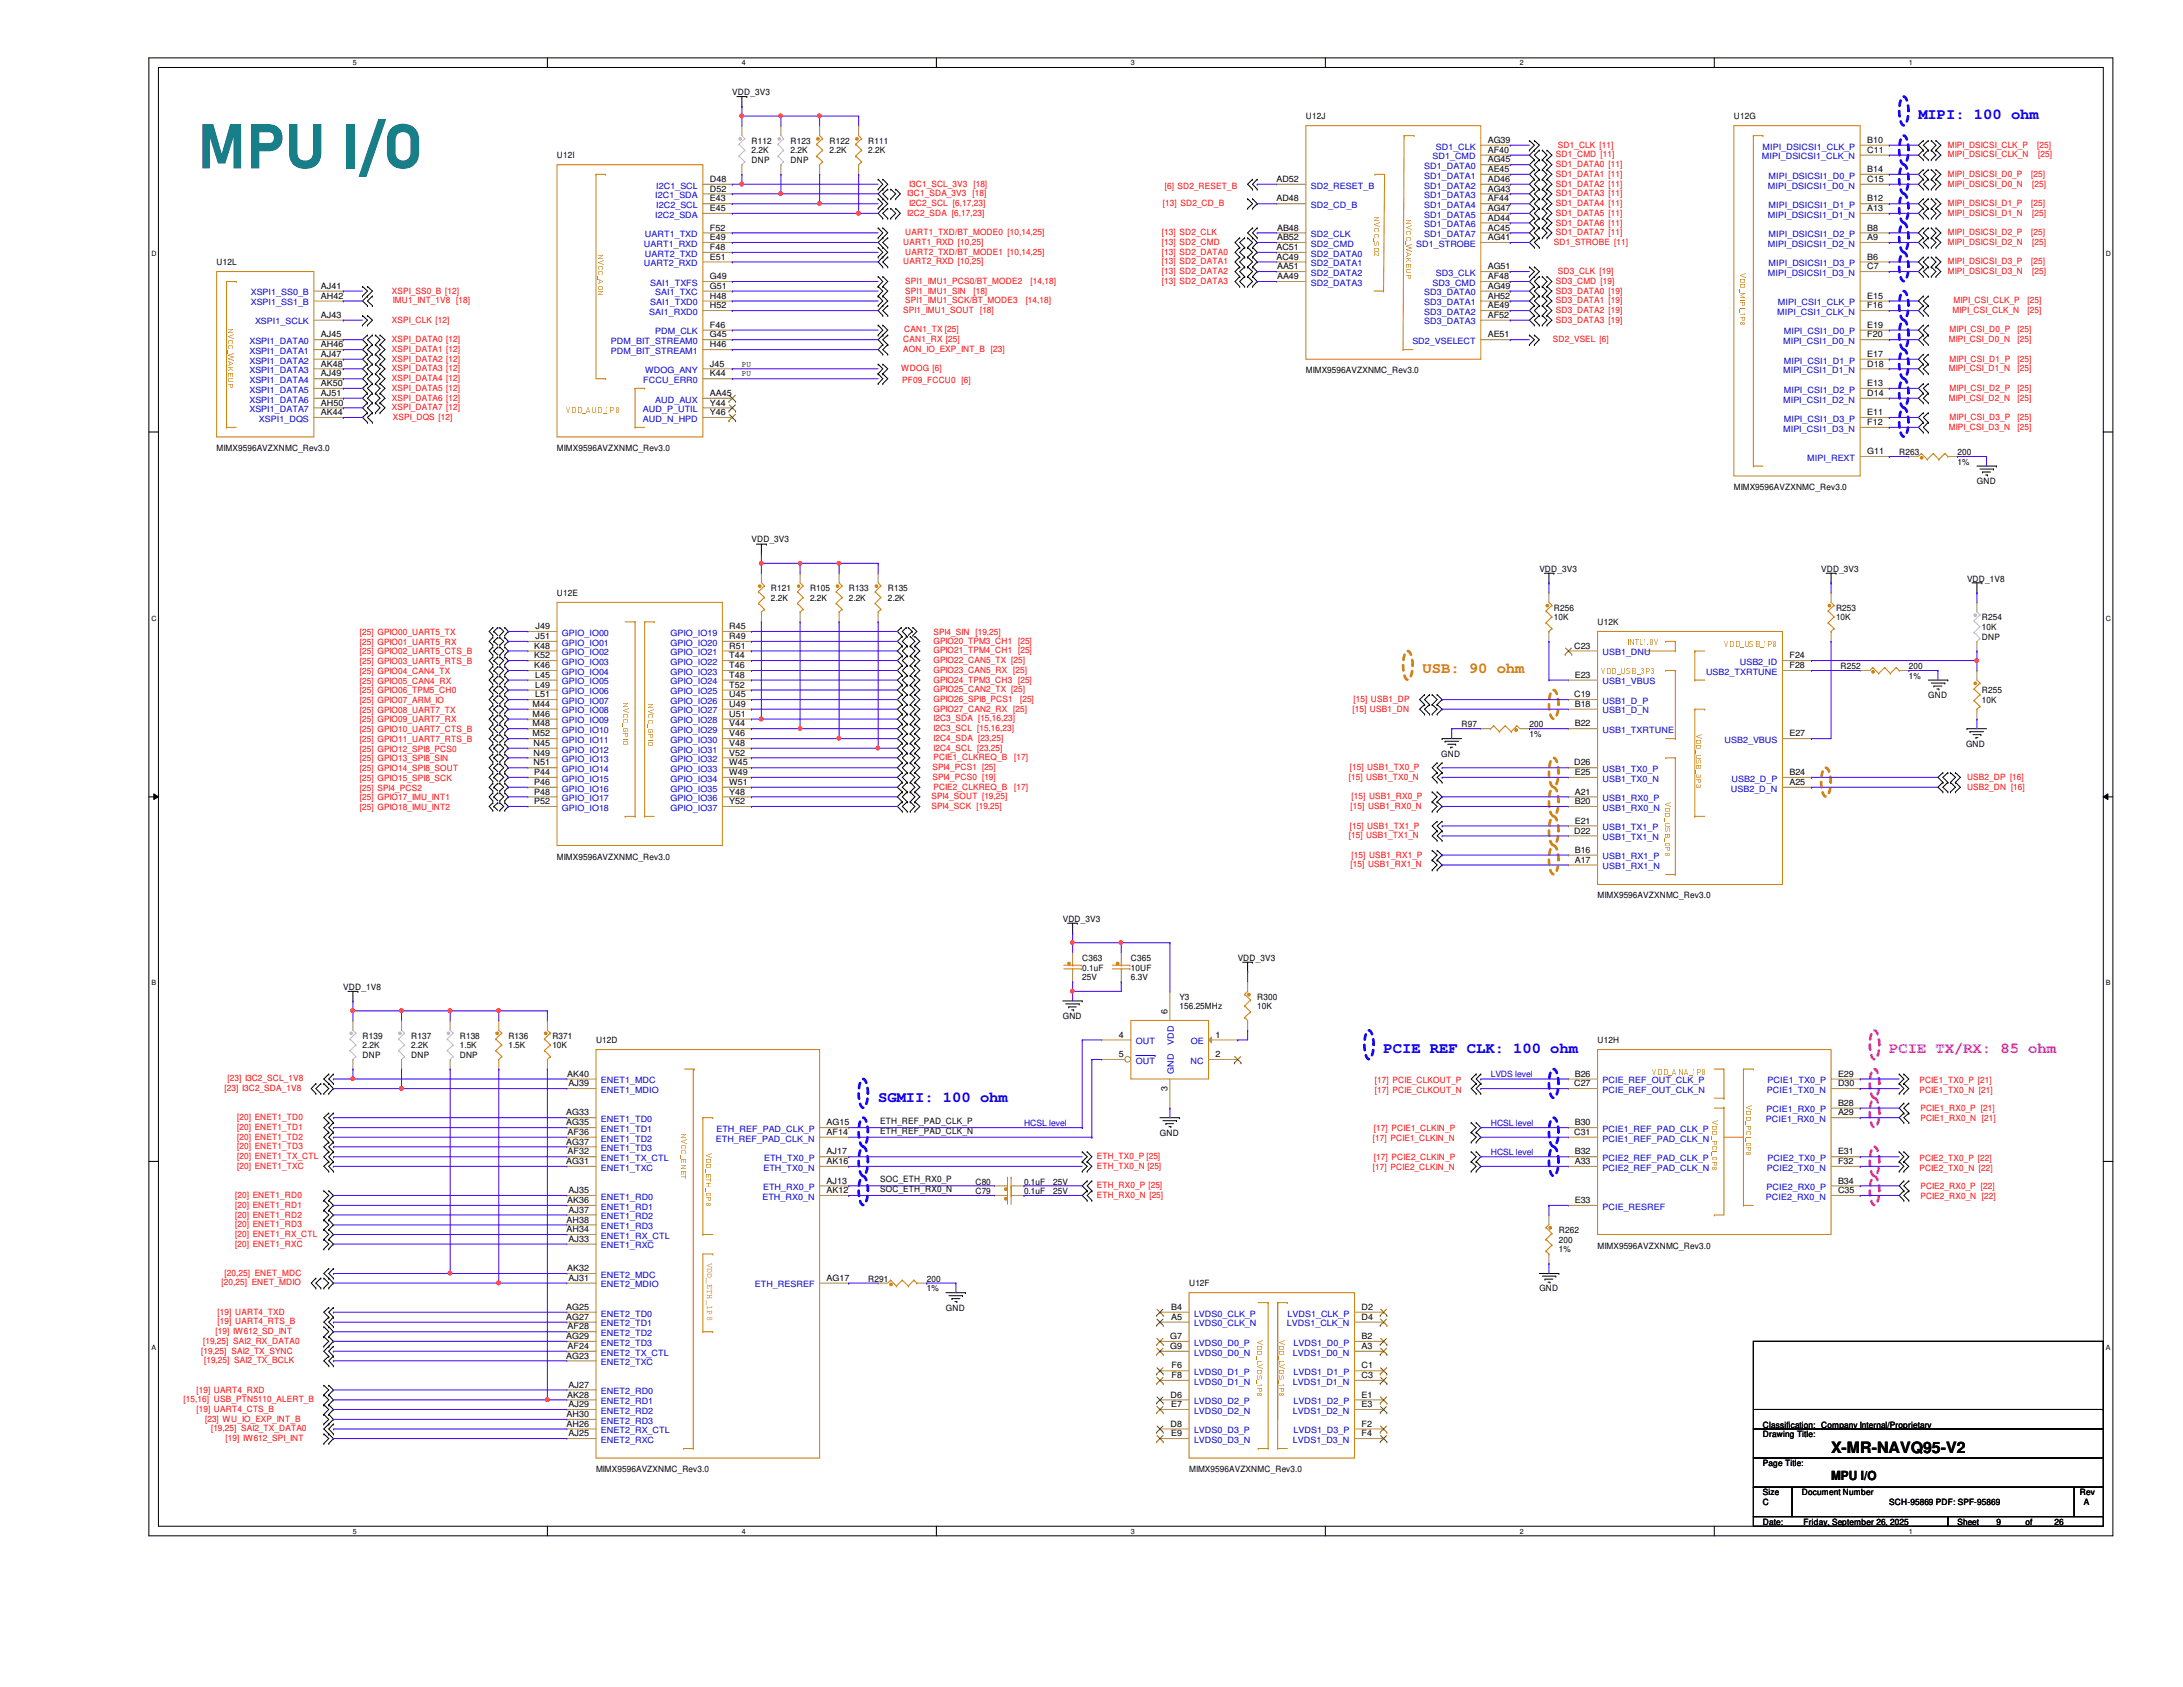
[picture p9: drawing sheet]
<svg xmlns="http://www.w3.org/2000/svg" width="279mm" height="216mm" viewBox="0 0 279 216" stroke-linecap="round" stroke-linejoin="round" font-family="sans-serif">
<defs><g id="words">
<text font-size="8" fill="#008080" x="25.3" y="21.5">MPU I/O</text>
<g font-size="2" fill="#00f">
<text x="245.5" y="15.3">MIPI: 100 ohm</text>
<text x="177.1" y="134.7">PCIE REF CLK: 100 ohm</text>
<text x="112.4" y="141">SGMII: 100 ohm</text>
</g>
<text font-size="2" fill="#ff8000" x="182.1" y="86.2">USB: 90 ohm</text>
<text font-size="2" fill="#f0f" x="241.8" y="134.7">PCIE TX/RX: 85 ohm</text>
<text font-size="2" x="234.4" y="186">X-MR-NAVQ95-V2</text>
<text font-size="1.6" x="234.4" y="189.4">MPU I/O</text>
<g font-size="1.1">
<text x="93.7" y="12.2">VDD_3V3</text>
<text x="167.1" y="15.3">U12J</text>
<text x="221.9" y="15.3">U12G</text>
<text x="71.3" y="20.3">U12I</text>
<text x="90.8" y="23.3">D48</text>
<text x="96.2" y="18.4">R112</text>
<text x="96.2" y="19.6">2.2K</text>
<text x="96.2" y="20.9">DNP</text>
<text x="101.2" y="18.4">R123</text>
<text x="101.2" y="19.6">2.2K</text>
<text x="101.2" y="20.9">DNP</text>
<text x="106.2" y="18.4">R122</text>
<text x="106.2" y="19.6">2.2K</text>
<text x="111.1" y="18.4">R111</text>
<text x="111.1" y="19.6">2.2K</text>
<text x="163.4" y="23.3">AD52</text>
<text x="190.4" y="18.3">AG39</text>
<text x="190.4" y="19.6">AF40</text>
<text x="190.4" y="20.8">AG45</text>
<text x="190.4" y="22">AE45</text>
<text x="190.4" y="23.3">AD46</text>
<text x="239" y="23.3">C15</text>
<text x="239" y="19.6">C11</text>
<text x="239" y="18.3">B10</text>
<text x="239" y="22">B14</text>
<text x="90.8" y="24.5">D52</text>
<text x="90.8" y="25.8">E43</text>
<text x="90.8" y="27">E45</text>
<text x="90.8" y="29.5">F52</text>
<text x="163.4" y="25.8">AD48</text>
<text x="163.4" y="29.5">AB48</text>
<text x="190.4" y="24.5">AG43</text>
<text x="190.4" y="25.8">AF44</text>
<text x="190.4" y="27">AG47</text>
<text x="190.4" y="28.2">AD44</text>
<text x="190.4" y="29.5">AC45</text>
<text x="239" y="29.5">B8</text>
<text x="239" y="27">A13</text>
<text x="239" y="25.8">B12</text>
<text x="27.7" y="34">U12L</text>
<text x="90.8" y="30.7">E49</text>
<text x="90.8" y="33.2">E51</text>
<text x="90.8" y="32">F48</text>
<text x="90.8" y="35.7">G49</text>
<text x="163.4" y="32">AC51</text>
<text x="163.4" y="33.2">AC49</text>
<text x="163.4" y="30.7">AB52</text>
<text x="163.4" y="34.5">AA51</text>
<text x="163.4" y="35.7">AA49</text>
<text x="190.4" y="30.7">AG41</text>
<text x="190.4" y="34.5">AG51</text>
<text x="190.4" y="35.7">AF48</text>
<text x="239" y="30.7">A9</text>
<text x="239" y="33.2">B6</text>
<text x="239" y="34.5">C7</text>
<text x="41.1" y="40.7">AJ43</text>
<text x="41.1" y="37">AJ41</text>
<text x="41.1" y="38.2">AH42</text>
<text x="90.8" y="42">F46</text>
<text x="90.8" y="37">G51</text>
<text x="90.8" y="39.5">H52</text>
<text x="90.8" y="38.2">H48</text>
<text x="190.4" y="37">AG49</text>
<text x="190.4" y="38.2">AH52</text>
<text x="190.4" y="39.5">AE49</text>
<text x="190.4" y="40.7">AF52</text>
<text x="239" y="39.5">F16</text>
<text x="239" y="38.2">E15</text>
<text x="239" y="42">E19</text>
<text x="41.1" y="43.2">AJ45</text>
<text x="41.1" y="44.4">AH46</text>
<text x="41.1" y="45.7">AJ47</text>
<text x="41.1" y="46.9">AK48</text>
<text x="90.8" y="46.9">J45</text>
<text x="90.8" y="43.2">G45</text>
<text x="90.8" y="44.4">H46</text>
<text x="95" y="46.9">PU</text>
<text x="167.1" y="47.8">MIMX9596AVZXNMC_Rev3.0</text>
<text x="190.4" y="43.2">AE51</text>
<text x="239" y="43.2">F20</text>
<text x="239" y="46.9">D18</text>
<text x="239" y="45.7">E17</text>
<text x="41.1" y="48.2">AJ49</text>
<text x="41.1" y="49.4">AK50</text>
<text x="41.1" y="50.7">AJ51</text>
<text x="41.1" y="51.9">AH50</text>
<text x="41.1" y="53.1">AK44</text>
<text x="90.8" y="48.2">K44</text>
<text x="90.8" y="51.9">Y44</text>
<text x="90.8" y="50.7">AA45</text>
<text x="90.8" y="53.1">Y46</text>
<text x="95" y="48.1">PU</text>
<text x="239" y="50.7">D14</text>
<text x="239" y="49.4">E13</text>
<text x="239" y="53.1">E11</text>
<text x="27.7" y="57.7">MIMX9596AVZXNMC_Rev3.0</text>
<text x="71.3" y="57.7">MIMX9596AVZXNMC_Rev3.0</text>
<text x="239" y="58.1">G11</text>
<text x="239" y="54.4">F12</text>
<text x="243.1" y="58.3">R263</text>
<text x="250.5" y="58.3">200</text>
<text x="250.5" y="59.5">1%</text>
<text x="221.9" y="62.7">MIMX9596AVZXNMC_Rev3.0</text>
<text x="253" y="62">GND</text>
<text x="96.2" y="69.4">VDD_3V3</text>
<text x="71.3" y="76.3">U12E</text>
<text x="98.7" y="75.6">R121</text>
<text x="98.7" y="76.9">2.2K</text>
<text x="103.7" y="75.6">R105</text>
<text x="103.7" y="76.9">2.2K</text>
<text x="108.6" y="75.6">R133</text>
<text x="108.6" y="76.9">2.2K</text>
<text x="113.6" y="75.6">R135</text>
<text x="113.6" y="76.9">2.2K</text>
<text x="197" y="73.2">VDD_3V3</text>
<text x="233.1" y="73.2">VDD_3V3</text>
<text x="251.8" y="74.4">VDD_1V8</text>
<text x="68.4" y="83">K48</text>
<text x="68.5" y="80.5">J49</text>
<text x="68.5" y="81.8">J51</text>
<text x="93.3" y="80.5">R45</text>
<text x="93.3" y="81.8">R49</text>
<text x="93.3" y="83">R51</text>
<text x="198.9" y="78.1">R256</text>
<text x="198.9" y="79.4">10K</text>
<text x="201.5" y="83">C23</text>
<text x="204.5" y="80">U12K</text>
<text x="235" y="78.1">R253</text>
<text x="235" y="79.4">10K</text>
<text x="253.7" y="79.4">R254</text>
<text x="253.7" y="80.6">10K</text>
<text x="253.7" y="81.9">DNP</text>
<text x="68.4" y="84.2">K52</text>
<text x="68.4" y="85.5">K46</text>
<text x="68.5" y="86.7">L45</text>
<text x="68.5" y="88">L49</text>
<text x="68.5" y="89.2">L51</text>
<text x="93.3" y="89.2">U45</text>
<text x="93.3" y="84.2">T44</text>
<text x="93.3" y="85.5">T46</text>
<text x="93.3" y="86.7">T48</text>
<text x="93.3" y="88">T52</text>
<text x="201.5" y="89.2">C19</text>
<text x="201.5" y="86.7">E23</text>
<text x="229" y="84.2">F24</text>
<text x="229" y="85.5">F28</text>
<text x="235.6" y="85.6">R252</text>
<text x="244.3" y="85.6">200</text>
<text x="244.3" y="86.9">1%</text>
<text x="246.8" y="89.4">GND</text>
<text x="253.7" y="88.7">R255</text>
<text x="253.7" y="90">10K</text>
<text x="68.2" y="90.5">M44</text>
<text x="68.2" y="91.7">M46</text>
<text x="68.2" y="93">M48</text>
<text x="68.2" y="94.2">M52</text>
<text x="68.3" y="95.5">N45</text>
<text x="93.3" y="90.5">U49</text>
<text x="93.3" y="91.7">U51</text>
<text x="93.3" y="93">V44</text>
<text x="93.3" y="94.2">V46</text>
<text x="93.3" y="95.5">V48</text>
<text x="187.1" y="93.1">R97</text>
<text x="195.7" y="93.1">200</text>
<text x="195.7" y="94.3">1%</text>
<text x="201.5" y="90.5">B18</text>
<text x="201.5" y="93">B22</text>
<text x="229" y="94.2">E27</text>
<text x="251.6" y="95.6">GND</text>
<text x="68.3" y="96.7">N49</text>
<text x="68.3" y="98">N51</text>
<text x="68.4" y="99.2">P44</text>
<text x="68.4" y="100.5">P46</text>
<text x="68.4" y="101.7">P48</text>
<text x="93.3" y="96.7">V52</text>
<text x="93.3" y="98">W45</text>
<text x="93.3" y="99.2">W49</text>
<text x="93.3" y="100.5">W51</text>
<text x="93.3" y="101.7">Y48</text>
<text x="184.4" y="96.8">GND</text>
<text x="201.5" y="98">D26</text>
<text x="201.5" y="99.2">E25</text>
<text x="201.5" y="101.7">A21</text>
<text x="229" y="99.2">B24</text>
<text x="229" y="100.5">A25</text>
<text x="68.4" y="102.9">P52</text>
<text x="93.3" y="102.9">Y52</text>
<text x="201.5" y="106.7">D22</text>
<text x="201.5" y="102.9">B20</text>
<text x="201.5" y="105.4">E21</text>
<text x="71.3" y="110">MIMX9596AVZXNMC_Rev3.0</text>
<text x="201.5" y="109.1">B16</text>
<text x="201.5" y="110.4">A17</text>
<text x="136" y="118">VDD_3V3</text>
<text x="204.5" y="115">MIMX9596AVZXNMC_Rev3.0</text>
<text x="138.5" y="122.9">C363</text>
<text x="138.5" y="124.2">0.1uF</text>
<text x="138.5" y="125.4">25V</text>
<text x="144.7" y="122.9">C365</text>
<text x="144.7" y="124.2">10UF</text>
<text x="144.7" y="125.4">6.3V</text>
<text x="158.4" y="122.9">VDD_3V3</text>
<text x="43.9" y="126.7">VDD_1V8</text>
<text x="136" y="130.4">GND</text>
<text x="149.4" y="129.7" transform="rotate(-90 149.4 129.7)">6</text>
<text x="151" y="127.9">Y3</text>
<text x="151" y="129.2">156.25MHz</text>
<text x="160.9" y="127.9">R300</text>
<text x="160.9" y="129.2">10K</text>
<text x="46.4" y="132.9">R139</text>
<text x="46.4" y="134.2">2.2K</text>
<text x="46.4" y="135.4">DNP</text>
<text x="52.6" y="132.9">R137</text>
<text x="52.6" y="134.2">2.2K</text>
<text x="52.6" y="135.4">DNP</text>
<text x="58.8" y="132.9">R138</text>
<text x="58.8" y="134.2">1.5K</text>
<text x="58.8" y="135.4">DNP</text>
<text x="65.1" y="132.9">R136</text>
<text x="65.1" y="134.2">1.5K</text>
<text x="70.7" y="132.9">R371</text>
<text x="70.7" y="134.2">10K</text>
<text x="72.6" y="137.8">AK40</text>
<text x="76.3" y="133.5">U12D</text>
<text x="143.2" y="132.8">4</text>
<text x="143.2" y="135.3">5</text>
<text x="155.6" y="132.8">1</text>
<text x="155.6" y="135.3">2</text>
<text x="201.5" y="137.8">B26</text>
<text x="204.5" y="133.5">U12H</text>
<text x="235.2" y="137.8">E29</text>
<text x="72.5" y="142.7">AG33</text>
<text x="72.8" y="139">AJ39</text>
<text x="112.6" y="143.8">ETH_REF_PAD_CLK_P</text>
<text x="149.4" y="139.6" transform="rotate(-90 149.4 139.6)">3</text>
<text x="201.5" y="139">C27</text>
<text x="235.2" y="142.7">A29</text>
<text x="235.2" y="141.5">B28</text>
<text x="235.2" y="139">D30</text>
<text x="72.5" y="144">AG35</text>
<text x="72.5" y="146.5">AG37</text>
<text x="72.5" y="149">AG31</text>
<text x="72.6" y="145.2">AF36</text>
<text x="72.6" y="147.7">AF32</text>
<text x="105.8" y="144">AG15</text>
<text x="105.8" y="145.2">AF14</text>
<text x="105.8" y="147.7">AJ17</text>
<text x="105.8" y="149">AK16</text>
<text x="112.6" y="145.1">ETH_REF_PAD_CLK_N</text>
<text x="148.5" y="145.4">GND</text>
<text x="201.5" y="145.2">C31</text>
<text x="201.5" y="144">B30</text>
<text x="201.5" y="149">A33</text>
<text x="201.5" y="147.7">B32</text>
<text x="235.2" y="149">F32</text>
<text x="235.2" y="147.7">E31</text>
<text x="72.6" y="154">AK36</text>
<text x="72.8" y="152.7">AJ35</text>
<text x="72.8" y="155.2">AJ37</text>
<text x="105.8" y="151.5">AJ13</text>
<text x="105.8" y="152.7">AK12</text>
<text x="112.6" y="151.3">SOC_ETH_RX0_P</text>
<text x="112.6" y="152.5">SOC_ETH_RX0_N</text>
<text x="124.8" y="152.8">C79</text>
<text x="124.8" y="151.6">C80</text>
<text x="131.1" y="152.8">0.1uF</text>
<text x="131.1" y="151.6">0.1uF</text>
<text x="134.8" y="152.8">25V</text>
<text x="134.8" y="151.6">25V</text>
<text x="201.5" y="154">E33</text>
<text x="235.2" y="152.7">C35</text>
<text x="235.2" y="151.5">B34</text>
<text x="72.5" y="156.5">AH38</text>
<text x="72.5" y="157.7">AH34</text>
<text x="72.8" y="158.9">AJ33</text>
<text x="199.5" y="157.8">R262</text>
<text x="199.5" y="159">200</text>
<text x="199.5" y="160.3">1%</text>
<text x="204.5" y="159.8">MIMX9596AVZXNMC_Rev3.0</text>
<text x="72.5" y="167.6">AG25</text>
<text x="72.6" y="162.7">AK32</text>
<text x="72.8" y="163.9">AJ31</text>
<text x="105.8" y="163.9">AG17</text>
<text x="111.1" y="164">R291</text>
<text x="118.6" y="165.3">1%</text>
<text x="118.6" y="164">200</text>
<text x="121.1" y="167.8">GND</text>
<text x="149.9" y="167.6">B4</text>
<text x="152.2" y="164.6">U12F</text>
<text x="174.2" y="167.6">D2</text>
<text x="197" y="165.3">GND</text>
<text x="72.5" y="168.9">AG27</text>
<text x="72.5" y="171.4">AG29</text>
<text x="72.5" y="173.9">AG23</text>
<text x="72.6" y="170.1">AF28</text>
<text x="72.6" y="172.6">AF24</text>
<text x="149.8" y="172.6">G9</text>
<text x="149.8" y="171.4">G7</text>
<text x="149.9" y="168.9">A5</text>
<text x="174.2" y="168.9">D4</text>
<text x="174.2" y="172.6">A3</text>
<text x="174.2" y="171.4">B2</text>
<text x="72.6" y="178.9">AK28</text>
<text x="72.8" y="177.6">AJ27</text>
<text x="149.8" y="178.9">D6</text>
<text x="149.9" y="176.4">F8</text>
<text x="149.9" y="175.1">F6</text>
<text x="174.2" y="176.4">C3</text>
<text x="174.2" y="175.1">C1</text>
<text x="174.2" y="178.9">E1</text>
<text x="72.5" y="181.4">AH30</text>
<text x="72.5" y="182.6">AH26</text>
<text x="72.8" y="180.1">AJ29</text>
<text x="72.8" y="183.8">AJ25</text>
<text x="149.8" y="182.6">D8</text>
<text x="149.9" y="180.1">E7</text>
<text x="149.9" y="183.8">E9</text>
<text x="174.2" y="180.1">E3</text>
<text x="174.2" y="183.8">F4</text>
<text x="174.2" y="182.6">F2</text>
<text x="225.6" y="183.9">Drawing Title:</text>
<text x="225.6" y="182.7">Classification: Company Internal/Proprietary</text>
<text x="76.3" y="188.4">MIMX9596AVZXNMC_Rev3.0</text>
<text x="152.2" y="188.4">MIMX9596AVZXNMC_Rev3.0</text>
<text x="225.6" y="187.7">Page Title:</text>
<text x="225.6" y="191.4">Size</text>
<text x="230.6" y="191.4">Document Number</text>
<text x="266.2" y="191.4">Rev</text>
<text x="225.6" y="195.2">Date:</text>
<text x="225.6" y="192.7">C</text>
<text x="230.8" y="195.2">Friday, September 26, 2025</text>
<text x="241.8" y="192.7">SCH-95869 PDF: SPF-95869</text>
<text x="250.5" y="195.2">Sheet</text>
<text x="255.5" y="195.2">9</text>
<text x="259.2" y="195.2">of</text>
<text x="263" y="195.2">26</text>
<text x="266.7" y="192.7">A</text>
</g>
<g font-size="1.1" fill="#f00">
<text x="116.4" y="23.9">I3C1_SCL_3V3 [18]</text>
<text x="199.1" y="20.2">SD1_CMD [11]</text>
<text x="199.1" y="21.4">SD1_DATA0 [11]</text>
<text x="199.1" y="22.6">SD1_DATA1 [11]</text>
<text x="199.1" y="23.9">SD1_DATA2 [11]</text>
<text x="199.4" y="18.9">SD1_CLK [11]</text>
<text x="249.3" y="18.9">MIPI_DSICSI_CLK_P</text>
<text x="249.3" y="20.2">MIPI_DSICSI_CLK_N</text>
<text x="249.3" y="22.6">MIPI_DSICSI_D0_P</text>
<text x="249.3" y="23.9">MIPI_DSICSI_D0_N</text>
<text x="260" y="22.6">[25]</text>
<text x="260.1" y="23.9">[25]</text>
<text x="260.7" y="18.9">[25]</text>
<text x="260.9" y="20.2">[25]</text>
<text x="116.1" y="25.1">I3C1_SDA_3V3 [18]</text>
<text x="116.1" y="27.6">I2C2_SDA [6,17,23]</text>
<text x="116.4" y="26.4">I2C2_SCL [6,17,23]</text>
<text x="148.8" y="26.4">[13] SD2_CD_B</text>
<text x="149.1" y="24.1">[6] SD2_RESET_B</text>
<text x="199.1" y="25.1">SD1_DATA3 [11]</text>
<text x="199.1" y="26.4">SD1_DATA4 [11]</text>
<text x="199.1" y="27.6">SD1_DATA5 [11]</text>
<text x="199.1" y="28.9">SD1_DATA6 [11]</text>
<text x="249.3" y="26.4">MIPI_DSICSI_D1_P</text>
<text x="249.3" y="27.6">MIPI_DSICSI_D1_N</text>
<text x="260" y="26.4">[25]</text>
<text x="260.1" y="27.6">[25]</text>
<text x="115.6" y="31.4">UART1_RXD [10,25]</text>
<text x="115.6" y="33.8">UART2_RXD [10,25]</text>
<text x="115.9" y="30.1">UART1_TXD/BT_MODE0 [10,14,25]</text>
<text x="115.9" y="32.6">UART2_TXD/BT_MODE1 [10,14,25]</text>
<text x="148.7" y="30.1">[13] SD2_CLK</text>
<text x="148.7" y="31.4">[13] SD2_CMD</text>
<text x="148.7" y="32.6">[13] SD2_DATA0</text>
<text x="148.7" y="33.8">[13] SD2_DATA1</text>
<text x="148.7" y="35.1">[13] SD2_DATA2</text>
<text x="198.9" y="31.4">SD1_STROBE [11]</text>
<text x="199.1" y="30.1">SD1_DATA7 [11]</text>
<text x="199.4" y="35.1">SD3_CLK [19]</text>
<text x="249.3" y="30.1">MIPI_DSICSI_D2_P</text>
<text x="249.3" y="31.4">MIPI_DSICSI_D2_N</text>
<text x="249.3" y="33.8">MIPI_DSICSI_D3_P</text>
<text x="249.3" y="35.1">MIPI_DSICSI_D3_N</text>
<text x="260" y="30.1">[25]</text>
<text x="260" y="33.8">[25]</text>
<text x="260.1" y="31.4">[25]</text>
<text x="260.1" y="35.1">[25]</text>
<text x="50.2" y="37.6">XSPI_SS0_B [12]</text>
<text x="50.2" y="41.3">XSPI_CLK [12]</text>
<text x="50.3" y="38.8">IMU1_INT_1V8 [18]</text>
<text x="115.6" y="40">SPI1_IMU1_SOUT</text>
<text x="115.9" y="36.3">SPI1_IMU1_PCS0/BT_MODE2</text>
<text x="115.9" y="37.6">SPI1_IMU1_SIN</text>
<text x="115.9" y="38.8">SPI1_IMU1_SCK/BT_MODE3</text>
<text x="124.6" y="37.6">[18]</text>
<text x="125.4" y="40">[18]</text>
<text x="131.3" y="38.8">[14,18]</text>
<text x="131.9" y="36.3">[14,18]</text>
<text x="148.7" y="36.3">[13] SD2_DATA3</text>
<text x="199.1" y="36.3">SD3_CMD [19]</text>
<text x="199.1" y="37.6">SD3_DATA0 [19]</text>
<text x="199.1" y="38.8">SD3_DATA1 [19]</text>
<text x="199.1" y="40">SD3_DATA2 [19]</text>
<text x="199.1" y="41.3">SD3_DATA3 [19]</text>
<text x="249.9" y="40">MIPI_CSI_CLK_N</text>
<text x="250" y="38.8">MIPI_CSI_CLK_P</text>
<text x="259.5" y="40">[25]</text>
<text x="259.5" y="38.8">[25]</text>
<text x="50.2" y="43.8">XSPI_DATA0 [12]</text>
<text x="50.2" y="45">XSPI_DATA1 [12]</text>
<text x="50.2" y="46.3">XSPI_DATA2 [12]</text>
<text x="50.2" y="47.5">XSPI_DATA3 [12]</text>
<text x="115.4" y="47.5">WDOG [6]</text>
<text x="115.6" y="43.8">CAN1_RX [25]</text>
<text x="115.6" y="45">AON_IO_EXP_INT_B</text>
<text x="115.7" y="42.5">CAN1_TX [25]</text>
<text x="126.8" y="45">[23]</text>
<text x="198.8" y="43.8">SD2_VSEL [6]</text>
<text x="249.4" y="43.8">MIPI_CSI_D0_N</text>
<text x="249.4" y="47.5">MIPI_CSI_D1_N</text>
<text x="249.5" y="42.5">MIPI_CSI_D0_P</text>
<text x="249.5" y="46.3">MIPI_CSI_D1_P</text>
<text x="258.2" y="42.5">[25]</text>
<text x="258.2" y="46.3">[25]</text>
<text x="258.2" y="43.8">[25]</text>
<text x="258.2" y="47.5">[25]</text>
<text x="50.2" y="48.8">XSPI_DATA4 [12]</text>
<text x="50.2" y="50">XSPI_DATA5 [12]</text>
<text x="50.2" y="51.3">XSPI_DATA6 [12]</text>
<text x="50.2" y="52.5">XSPI_DATA7 [12]</text>
<text x="50.3" y="53.8">XSPI_DQS [12]</text>
<text x="115.5" y="49">PF09_FCCU0 [6]</text>
<text x="249.4" y="51.3">MIPI_CSI_D2_N</text>
<text x="249.5" y="50">MIPI_CSI_D2_P</text>
<text x="249.5" y="53.8">MIPI_CSI_D3_P</text>
<text x="258.2" y="50">[25]</text>
<text x="258.2" y="53.8">[25]</text>
<text x="258.2" y="51.3">[25]</text>
<text x="249.4" y="55">MIPI_CSI_D3_N</text>
<text x="258.2" y="55">[25]</text>
<text x="46.1" y="81.3">[25] GPIO00_UART5_TX</text>
<text x="46.1" y="82.5">[25] GPIO01_UART5_RX</text>
<text x="46.1" y="83.7">[25] GPIO02_UART5_CTS_B</text>
<text x="119.5" y="81.3">SPI4_SIN [19,25]</text>
<text x="119.5" y="82.4">GPIO20_TPM3_CH1 [25]</text>
<text x="119.5" y="83.6">GPIO21_TPM4_CH1 [25]</text>
<text x="46.1" y="86.2">[25] GPIO04_CAN4_TX</text>
<text x="46.1" y="88.7">[25] GPIO06_TPM5_CH0</text>
<text x="46.1" y="87.5">[25] GPIO05_CAN4_RX</text>
<text x="46.1" y="90">[25] GPIO07_ARM_IO</text>
<text x="46.1" y="85">[25] GPIO03_UART5_RTS_B</text>
<text x="119.5" y="87.4">GPIO24_TPM3_CH3 [25]</text>
<text x="119.5" y="89.8">GPIO26_SPI8_PCS1</text>
<text x="119.5" y="84.9">GPIO22_CAN5_TX [25]</text>
<text x="119.5" y="86.1">GPIO23_CAN5_RX [25]</text>
<text x="119.5" y="88.6">GPIO25_CAN2_TX [25]</text>
<text x="130.6" y="89.8">[25]</text>
<text x="173.2" y="89.8">[15] USB1_DP</text>
<text x="46.1" y="91.2">[25] GPIO08_UART7_TX</text>
<text x="46.1" y="92.5">[25] GPIO09_UART7_RX</text>
<text x="46.1" y="93.7">[25] GPIO10_UART7_CTS_B</text>
<text x="46.1" y="95">[25] GPIO11_UART7_RTS_B</text>
<text x="119.5" y="91.1">GPIO27_CAN2_RX [25]</text>
<text x="119.5" y="92.3">I2C3_SDA [15,16,23]</text>
<text x="119.5" y="93.6">I2C3_SCL [15,16,23]</text>
<text x="119.5" y="94.8">I2C4_SDA [23,25]</text>
<text x="173.1" y="91.1">[15] USB1_DN</text>
<text x="46.1" y="98.7">[25] GPIO14_SPI8_SOUT</text>
<text x="46.1" y="97.5">[25] GPIO13_SPI8_SIN</text>
<text x="46.1" y="101.2">[25] SPI4_PCS2</text>
<text x="46.1" y="96.2">[25] GPIO12_SPI8_PCS0</text>
<text x="46.1" y="99.9">[25] GPIO15_SPI8_SCK</text>
<text x="119.3" y="98.6">SPI4_PCS1 [25]</text>
<text x="119.3" y="99.8">SPI4_PCS0 [19]</text>
<text x="119.5" y="96.1">I2C4_SCL [23,25]</text>
<text x="119.5" y="97.3">PCIE1_CLKREQ_B</text>
<text x="119.5" y="101">PCIE2_CLKREQ_B</text>
<text x="129.8" y="97.3">[17]</text>
<text x="129.8" y="101">[17]</text>
<text x="172.6" y="99.8">[15] USB1_TX0_N</text>
<text x="172.8" y="98.6">[15] USB1_TX0_P</text>
<text x="251.8" y="99.8">USB2_DP [16]</text>
<text x="251.8" y="101">USB2_DN [16]</text>
<text x="46.1" y="102.4">[25] GPIO17_IMU_INT1</text>
<text x="46.1" y="103.7">[25] GPIO18_IMU_INT2</text>
<text x="119.2" y="102.3">SPI4_SOUT [19,25]</text>
<text x="119.2" y="103.5">SPI4_SCK [19,25]</text>
<text x="172.6" y="107.3">[15] USB1_TX1_N</text>
<text x="172.8" y="106">[15] USB1_TX1_P</text>
<text x="172.8" y="103.5">[15] USB1_RX0_N</text>
<text x="173" y="102.3">[15] USB1_RX0_P</text>
<text x="172.8" y="111">[15] USB1_RX1_N</text>
<text x="173" y="109.8">[15] USB1_RX1_P</text>
<text x="28.7" y="139.6">[23] I3C2_SDA_1V8</text>
<text x="29.1" y="138.4">[23] I3C2_SCL_1V8</text>
<text x="30.4" y="143.4">[20] ENET1_TD0</text>
<text x="176" y="138.6">[17] PCIE_CLKOUT_P</text>
<text x="176" y="139.9">[17] PCIE_CLKOUT_N</text>
<text x="245.7" y="138.6">PCIE1_TX0_P [21]</text>
<text x="245.7" y="139.9">PCIE1_TX0_N [21]</text>
<text x="245.8" y="142.2">PCIE1_RX0_P [21]</text>
<text x="245.8" y="143.5">PCIE1_RX0_N [21]</text>
<text x="30.4" y="148.3">[20] ENET1_TX_CTL</text>
<text x="30.4" y="144.6">[20] ENET1_TD1</text>
<text x="30.4" y="145.8">[20] ENET1_TD2</text>
<text x="30.4" y="147.1">[20] ENET1_TD3</text>
<text x="30.4" y="149.6">[20] ENET1_TXC</text>
<text x="140.4" y="148.3">ETH_TX0_P [25]</text>
<text x="140.4" y="149.6">ETH_TX0_N [25]</text>
<text x="175.7" y="146">[17] PCIE1_CLKIN_N</text>
<text x="175.7" y="149.7">[17] PCIE2_CLKIN_N</text>
<text x="175.9" y="144.7">[17] PCIE1_CLKIN_P</text>
<text x="175.9" y="148.5">[17] PCIE2_CLKIN_P</text>
<text x="245.7" y="148.6">PCIE2_TX0_P [22]</text>
<text x="245.7" y="149.8">PCIE2_TX0_N [22]</text>
<text x="30.1" y="153.3">[20] ENET1_RD0</text>
<text x="30.1" y="154.6">[20] ENET1_RD1</text>
<text x="30.1" y="155.8">[20] ENET1_RD2</text>
<text x="140.4" y="152.1">ETH_RX0_P [25]</text>
<text x="140.4" y="153.3">ETH_RX0_N [25]</text>
<text x="245.8" y="152.2">PCIE2_RX0_P [22]</text>
<text x="245.8" y="153.5">PCIE2_RX0_N [22]</text>
<text x="30.1" y="157.1">[20] ENET1_RD3</text>
<text x="30.1" y="159.6">[20] ENET1_RXC</text>
<text x="30.1" y="158.3">[20] ENET1_RX_CTL</text>
<text x="28.4" y="164.5">[20,25] ENET_MDIO</text>
<text x="28.7" y="163.3">[20,25] ENET_MDC</text>
<text x="25.7" y="173.2">[19,25] SAI2_TX_SYNC</text>
<text x="26" y="172">[19,25] SAI2_RX_DATA0</text>
<text x="27.6" y="170.7">[19] IW612_SD_INT</text>
<text x="27.9" y="169.5">[19] UART4_RTS_B</text>
<text x="27.9" y="168.3">[19] UART4_TXD</text>
<text x="23.5" y="179.5">[15,16] USB_PTN5110_ALERT_B</text>
<text x="25.1" y="178.2">[19] UART4_RXD</text>
<text x="26.1" y="174.5">[19,25] SAI2_TX_BCLK</text>
<text x="25.1" y="180.7">[19] UART4_CTS_B</text>
<text x="26.2" y="181.9">[23] WU_IO_EXP_INT_B</text>
<text x="27" y="183.2">[19,25] SAI2_TX_DATA0</text>
<text x="28.9" y="184.4">[19] IW612_SPI_INT</text>
</g>
<g font-size="1.1" fill="#00c">
<text x="182.3" y="21.6">SD1_DATA0</text>
<text x="182.3" y="22.9">SD1_DATA1</text>
<text x="183.3" y="20.4">SD1_CMD</text>
<text x="183.8" y="19.1">SD1_CLK</text>
<text x="225.5" y="20.4">MIPI_DSICSI1_CLK_N</text>
<text x="225.6" y="19.1">MIPI_DSICSI1_CLK_P</text>
<text x="226.4" y="22.9">MIPI_DSICSI1_D0_P</text>
<text x="83.9" y="25.4">I2C1_SDA</text>
<text x="83.9" y="27.9">I2C2_SDA</text>
<text x="84" y="24.1">I2C1_SCL</text>
<text x="84" y="26.6">I2C2_SCL</text>
<text x="167.8" y="24.1">SD2_RESET_B</text>
<text x="167.8" y="26.6">SD2_CD_B</text>
<text x="182.3" y="24.1">SD1_DATA2</text>
<text x="182.3" y="25.4">SD1_DATA3</text>
<text x="182.3" y="26.6">SD1_DATA4</text>
<text x="182.3" y="27.9">SD1_DATA5</text>
<text x="182.3" y="29.1">SD1_DATA6</text>
<text x="226.3" y="24.1">MIPI_DSICSI1_D0_N</text>
<text x="226.3" y="27.9">MIPI_DSICSI1_D1_N</text>
<text x="226.4" y="26.6">MIPI_DSICSI1_D1_P</text>
<text x="82.4" y="31.6">UART1_RXD</text>
<text x="82.4" y="34.1">UART2_RXD</text>
<text x="82.5" y="32.9">UART2_TXD</text>
<text x="82.5" y="30.4">UART1_TXD</text>
<text x="167.8" y="30.4">SD2_CLK</text>
<text x="167.8" y="31.6">SD2_CMD</text>
<text x="167.8" y="32.9">SD2_DATA0</text>
<text x="167.8" y="34.1">SD2_DATA1</text>
<text x="167.8" y="35.3">SD2_DATA2</text>
<text x="181.3" y="31.6">SD1_STROBE</text>
<text x="182.3" y="30.4">SD1_DATA7</text>
<text x="183.8" y="35.3">SD3_CLK</text>
<text x="226.3" y="31.6">MIPI_DSICSI1_D2_N</text>
<text x="226.3" y="35.3">MIPI_DSICSI1_D3_N</text>
<text x="226.4" y="30.4">MIPI_DSICSI1_D2_P</text>
<text x="226.4" y="34.1">MIPI_DSICSI1_D3_P</text>
<text x="32.1" y="37.8">XSPI1_SS0_B</text>
<text x="32.1" y="39.1">XSPI1_SS1_B</text>
<text x="32.6" y="41.5">XSPI1_SCLK</text>
<text x="83.1" y="40.3">SAI1_RXD0</text>
<text x="83.2" y="36.6">SAI1_TXFS</text>
<text x="83.2" y="39.1">SAI1_TXD0</text>
<text x="83.9" y="37.8">SAI1_TXC</text>
<text x="167.8" y="36.6">SD2_DATA3</text>
<text x="182.3" y="37.8">SD3_DATA0</text>
<text x="182.3" y="39.1">SD3_DATA1</text>
<text x="182.3" y="40.3">SD3_DATA2</text>
<text x="182.3" y="41.5">SD3_DATA3</text>
<text x="183.3" y="36.6">SD3_CMD</text>
<text x="227.5" y="40.3">MIPI_CSI1_CLK_N</text>
<text x="227.5" y="39.1">MIPI_CSI1_CLK_P</text>
<text x="31.9" y="44">XSPI1_DATA0</text>
<text x="31.9" y="45.3">XSPI1_DATA1</text>
<text x="31.9" y="46.5">XSPI1_DATA2</text>
<text x="31.9" y="47.8">XSPI1_DATA3</text>
<text x="78.2" y="44">PDM_BIT_STREAM0</text>
<text x="78.2" y="45.3">PDM_BIT_STREAM1</text>
<text x="82.6" y="47.8">WDOG_ANY</text>
<text x="83.9" y="42.8">PDM_CLK</text>
<text x="180.8" y="44">SD2_VSELECT</text>
<text x="228.2" y="44">MIPI_CSI1_D0_N</text>
<text x="228.2" y="47.8">MIPI_CSI1_D1_N</text>
<text x="228.3" y="42.8">MIPI_CSI1_D0_P</text>
<text x="228.3" y="46.5">MIPI_CSI1_D1_P</text>
<text x="31.9" y="49">XSPI1_DATA4</text>
<text x="31.9" y="50.2">XSPI1_DATA5</text>
<text x="31.9" y="51.5">XSPI1_DATA6</text>
<text x="31.9" y="52.7">XSPI1_DATA7</text>
<text x="33.1" y="54">XSPI1_DQS</text>
<text x="82.3" y="52.7">AUD_P_UTIL</text>
<text x="82.3" y="54">AUD_N_HPD</text>
<text x="82.3" y="49">FCCU_ERR0</text>
<text x="83.9" y="51.5">AUD_AUX</text>
<text x="228.2" y="51.5">MIPI_CSI1_D2_N</text>
<text x="228.3" y="50.2">MIPI_CSI1_D2_P</text>
<text x="228.3" y="54">MIPI_CSI1_D3_P</text>
<text x="228.2" y="55.2">MIPI_CSI1_D3_N</text>
<text x="231.3" y="59">MIPI_REXT</text>
<text x="71.9" y="81.4">GPIO_IO00</text>
<text x="71.9" y="82.6">GPIO_IO01</text>
<text x="71.9" y="83.9">GPIO_IO02</text>
<text x="85.8" y="81.4">GPIO_IO19</text>
<text x="85.8" y="82.6">GPIO_IO20</text>
<text x="85.8" y="83.9">GPIO_IO21</text>
<text x="205.1" y="83.9">USB1_DNU</text>
<text x="71.9" y="85.1">GPIO_IO03</text>
<text x="71.9" y="86.4">GPIO_IO04</text>
<text x="71.9" y="87.6">GPIO_IO05</text>
<text x="71.9" y="88.9">GPIO_IO06</text>
<text x="85.8" y="85.1">GPIO_IO22</text>
<text x="85.8" y="86.4">GPIO_IO23</text>
<text x="85.8" y="87.6">GPIO_IO24</text>
<text x="85.8" y="88.9">GPIO_IO25</text>
<text x="205.1" y="87.6">USB1_VBUS</text>
<text x="218.4" y="86.4">USB2_TXRTUNE</text>
<text x="222.7" y="85.1">USB2_ID</text>
<text x="71.9" y="90.1">GPIO_IO07</text>
<text x="71.9" y="91.3">GPIO_IO08</text>
<text x="71.9" y="92.6">GPIO_IO09</text>
<text x="71.9" y="93.8">GPIO_IO10</text>
<text x="71.9" y="95.1">GPIO_IO11</text>
<text x="85.8" y="90.1">GPIO_IO26</text>
<text x="85.8" y="91.3">GPIO_IO27</text>
<text x="85.8" y="92.6">GPIO_IO28</text>
<text x="85.8" y="93.8">GPIO_IO29</text>
<text x="85.8" y="95.1">GPIO_IO30</text>
<text x="205.1" y="90.1">USB1_D_P</text>
<text x="205.1" y="91.3">USB1_D_N</text>
<text x="205.1" y="93.8">USB1_TXRTUNE</text>
<text x="220.7" y="95.1">USB2_VBUS</text>
<text x="71.9" y="96.3">GPIO_IO12</text>
<text x="71.9" y="97.5">GPIO_IO13</text>
<text x="71.9" y="98.8">GPIO_IO14</text>
<text x="71.9" y="100">GPIO_IO15</text>
<text x="71.9" y="101.3">GPIO_IO16</text>
<text x="85.8" y="96.3">GPIO_IO31</text>
<text x="85.8" y="97.5">GPIO_IO32</text>
<text x="85.8" y="98.8">GPIO_IO33</text>
<text x="85.8" y="100">GPIO_IO34</text>
<text x="85.8" y="101.3">GPIO_IO35</text>
<text x="205.1" y="98.8">USB1_TX0_P</text>
<text x="205.1" y="100">USB1_TX0_N</text>
<text x="221.5" y="101.3">USB2_D_N</text>
<text x="221.6" y="100">USB2_D_P</text>
<text x="71.9" y="102.5">GPIO_IO17</text>
<text x="71.9" y="103.8">GPIO_IO18</text>
<text x="85.8" y="102.5">GPIO_IO36</text>
<text x="85.8" y="103.8">GPIO_IO37</text>
<text x="205.1" y="102.5">USB1_RX0_P V</text>
<text x="205.1" y="103.8">USB1_RX0_N D</text>
<text x="205.1" y="106.3">USB1_TX1_P</text>
<text x="205.1" y="107.5">USB1_TX1_N</text>
<text x="205.1" y="110">USB1_RX1_P</text>
<text x="205.1" y="111.3">USB1_RX1_N</text>
<text x="145.4" y="133.6">OUT</text>
<text x="145.4" y="136.1">OUT</text>
<text x="150.2" y="137.5" transform="rotate(-90 150.2 137.5)">GND</text>
<text x="150.2" y="133.7" transform="rotate(-90 150.2 133.7)">VDD</text>
<text x="152.4" y="136.1">NC</text>
<text x="152.4" y="133.6">OE</text>
<text x="76.9" y="138.6">ENET1_MDC</text>
<text x="76.9" y="139.9">ENET1_MDIO</text>
<text x="76.9" y="143.6">ENET1_TD0</text>
<text x="205.1" y="139.9">PCIE_REF_OUT_CLK_N</text>
<text x="205.1" y="138.6">PCIE_REF_OUT_CLK_P</text>
<text x="226" y="143.6">PCIE1_RX0_N</text>
<text x="226.1" y="142.4">PCIE1_RX0_P</text>
<text x="226.1" y="139.9">PCIE1_TX0_N</text>
<text x="226.2" y="138.6">PCIE1_TX0_P</text>
<text x="76.9" y="144.9">ENET1_TD1</text>
<text x="76.9" y="146.1">ENET1_TD2</text>
<text x="76.9" y="147.3">ENET1_TD3</text>
<text x="76.9" y="149.8">ENET1_TXC</text>
<text x="76.9" y="148.6">ENET1_TX_CTL</text>
<text x="91.6" y="146.1">ETH_REF_PAD_CLK_N</text>
<text x="91.7" y="144.9">ETH_REF_PAD_CLK_P</text>
<text x="97.7" y="149.8">ETH_TX0_N</text>
<text x="97.8" y="148.6">ETH_TX0_P</text>
<text x="205.1" y="146.1">PCIE1_REF_PAD_CLK_N P</text>
<text x="205.1" y="144.9">PCIE1_REF_PAD_CLK_P D</text>
<text x="205.1" y="149.8">PCIE2_REF_PAD_CLK_N</text>
<text x="205.1" y="148.6">PCIE2_REF_PAD_CLK_P P</text>
<text x="226.1" y="149.8">PCIE2_TX0_N</text>
<text x="226.2" y="148.6">PCIE2_TX0_P</text>
<text x="76.9" y="153.5">ENET1_RD0</text>
<text x="76.9" y="154.8">ENET1_RD1</text>
<text x="97.6" y="153.5">ETH_RX0_N</text>
<text x="97.7" y="152.3">ETH_RX0_P</text>
<text x="205.1" y="154.8">PCIE_RESREF</text>
<text x="226" y="153.5">PCIE2_RX0_N</text>
<text x="226.1" y="152.3">PCIE2_RX0_P</text>
<text x="76.9" y="156">ENET1_RD2</text>
<text x="76.9" y="157.3">ENET1_RD3</text>
<text x="76.9" y="159.8">ENET1_RXC</text>
<text x="76.9" y="158.5">ENET1_RX_CTL</text>
<text x="76.9" y="163.5">ENET2_MDC</text>
<text x="76.9" y="164.8">ENET2_MDIO</text>
<text x="96.6" y="164.8">ETH_RESREF</text>
<text x="76.9" y="168.5">ENET2_TD0</text>
<text x="76.9" y="169.8">ENET2_TD1</text>
<text x="76.9" y="171">ENET2_TD2</text>
<text x="76.9" y="172.2">ENET2_TD3</text>
<text x="76.9" y="173.5">ENET2_TX_CTL</text>
<text x="152.8" y="169.8">LVDS0_CLK_N</text>
<text x="152.8" y="168.5">LVDS0_CLK_P</text>
<text x="152.8" y="173.5">LVDS0_D0_N</text>
<text x="152.8" y="172.2">LVDS0_D0_P</text>
<text x="164.7" y="169.8">LVDS1_CLK_N</text>
<text x="164.8" y="168.5">LVDS1_CLK_P</text>
<text x="165.5" y="173.5">LVDS1_D0_N</text>
<text x="165.6" y="172.2">LVDS1_D0_P</text>
<text x="76.9" y="174.7">ENET2_TXC</text>
<text x="76.9" y="178.4">ENET2_RD0</text>
<text x="76.9" y="179.7">ENET2_RD1</text>
<text x="152.8" y="177.2">LVDS0_D1_N</text>
<text x="152.8" y="176">LVDS0_D1_P</text>
<text x="152.8" y="179.7">LVDS0_D2_P</text>
<text x="165.5" y="177.2">LVDS1_D1_N</text>
<text x="165.6" y="176">LVDS1_D1_P</text>
<text x="165.6" y="179.7">LVDS1_D2_P</text>
<text x="76.9" y="180.9">ENET2_RD2</text>
<text x="76.9" y="182.2">ENET2_RD3</text>
<text x="76.9" y="184.7">ENET2_RXC</text>
<text x="76.9" y="183.4">ENET2_RX_CTL</text>
<text x="152.8" y="180.9">LVDS0_D2_N</text>
<text x="152.8" y="184.7">LVDS0_D3_N</text>
<text x="152.8" y="183.4">LVDS0_D3_P</text>
<text x="165.5" y="180.9">LVDS1_D2_N</text>
<text x="165.5" y="184.7">LVDS1_D3_N</text>
<text x="165.6" y="183.4">LVDS1_D3_P</text>
</g>
<g font-size="1.1" fill="#cc8006">
<text x="175.8" y="27.7">N</text>
<text x="175.8" y="28.4">V</text>
<text x="175.8" y="29.1">C</text>
<text x="175.8" y="29.8">C</text>
<text x="179.9" y="28.1">N</text>
<text x="179.9" y="28.8">V</text>
<text x="179.9" y="29.5">C</text>
<text x="76.5" y="32.5">N</text>
<text x="76.5" y="33.3">V</text>
<text x="76.5" y="33.9">C</text>
<text x="76.5" y="34.6">C</text>
<text x="76.5" y="35.3">_</text>
<text x="76.5" y="35.7">A</text>
<text x="175.8" y="30.4">_</text>
<text x="175.8" y="30.9">S</text>
<text x="175.8" y="31.6">D</text>
<text x="175.8" y="32.3">2</text>
<text x="179.9" y="30.1">C</text>
<text x="179.9" y="30.8">_</text>
<text x="179.9" y="31.3">W</text>
<text x="179.9" y="32.2">A</text>
<text x="179.9" y="32.9">K</text>
<text x="179.9" y="33.7">E</text>
<text x="179.9" y="34.3">U</text>
<text x="179.9" y="35.1">P</text>
<text x="222.8" y="34.9">V</text>
<text x="222.8" y="35.5">D</text>
<text x="29.2" y="42">N</text>
<text x="76.5" y="36.4">O</text>
<text x="76.5" y="37.2">N</text>
<text x="222.8" y="36.2">D</text>
<text x="222.8" y="37">_</text>
<text x="222.8" y="37.4">M</text>
<text x="222.8" y="38.3">I</text>
<text x="222.8" y="38.6">P</text>
<text x="222.8" y="39.2">I</text>
<text x="222.8" y="39.5">_</text>
<text x="222.8" y="40">1</text>
<text x="222.8" y="40.4">P</text>
<text x="222.8" y="41.1">8</text>
<text x="29.2" y="42.8">V</text>
<text x="29.2" y="43.4">C</text>
<text x="29.2" y="44.1">C</text>
<text x="29.2" y="44.7">_</text>
<text x="29.2" y="45.2">W</text>
<text x="29.2" y="46.1">A</text>
<text x="29.2" y="46.9">K</text>
<text x="29.2" y="47.6">E</text>
<text x="29.2" y="48.3">U</text>
<text x="29.2" y="49">P</text>
<text x="72.4" y="52.9">VDD_AUD_1P8</text>
<text x="208.2" y="82.5">INTL1.8V</text>
<text x="220.6" y="82.8">VDD_USB_1P8</text>
<text x="79.8" y="89.8">N</text>
<text x="83" y="89.9">N</text>
<text x="204.9" y="86.3">VDD_USB_3P3</text>
<text x="79.8" y="90.6">V</text>
<text x="79.8" y="91.2">C</text>
<text x="79.8" y="91.9">C</text>
<text x="79.8" y="92.5">_</text>
<text x="79.8" y="93">G</text>
<text x="79.8" y="93.7">P</text>
<text x="79.8" y="94.4">I</text>
<text x="79.8" y="94.7">O</text>
<text x="83" y="90.7">V</text>
<text x="83" y="91.3">C</text>
<text x="83" y="92">C</text>
<text x="83" y="92.7">_</text>
<text x="83" y="93.1">G</text>
<text x="83" y="93.9">P</text>
<text x="83" y="94.5">I</text>
<text x="83" y="94.8">O</text>
<text x="217" y="93.9">V</text>
<text x="217" y="94.5">D</text>
<text x="217" y="95.2">D</text>
<text x="217" y="96">_</text>
<text x="217" y="96.4">U</text>
<text x="217" y="97.2">S</text>
<text x="217" y="97.8">B</text>
<text x="217" y="98.6">_</text>
<text x="217" y="99">3</text>
<text x="217" y="99.6">P</text>
<text x="217" y="100.3">3</text>
<text x="213.1" y="103.3">D</text>
<text x="213.1" y="104.7">_</text>
<text x="213.1" y="105.2">U</text>
<text x="213.1" y="105.9">S</text>
<text x="213.1" y="106.6">B</text>
<text x="213.1" y="107.3">_</text>
<text x="213.1" y="107.7">0</text>
<text x="213.1" y="108.3">P</text>
<text x="213.1" y="109">8</text>
<text x="211.5" y="137.5">VDD_ANA_1P8</text>
<text x="219.2" y="143.3">V</text>
<text x="219.2" y="143.9">D</text>
<text x="223.5" y="141.4">V</text>
<text x="223.5" y="142.1">D</text>
<text x="223.5" y="142.8">D</text>
<text x="223.5" y="143.5">_</text>
<text x="223.5" y="144">P</text>
<text x="87.2" y="145">N</text>
<text x="87.2" y="145.8">V</text>
<text x="87.2" y="146.4">C</text>
<text x="87.2" y="147.1">C</text>
<text x="87.2" y="147.8">_</text>
<text x="87.2" y="148.3">E</text>
<text x="87.2" y="148.9">N</text>
<text x="87.2" y="149.7">E</text>
<text x="90.3" y="147.5">V</text>
<text x="90.3" y="148.2">D</text>
<text x="90.3" y="148.9">D</text>
<text x="90.3" y="149.6">_</text>
<text x="219.2" y="145.4">_</text>
<text x="219.2" y="146.5">C</text>
<text x="219.2" y="147.2">I</text>
<text x="219.2" y="147.5">_</text>
<text x="219.2" y="148">0</text>
<text x="219.2" y="149.2">8</text>
<text x="223.5" y="144.7">C</text>
<text x="223.5" y="145.3">I</text>
<text x="223.5" y="145.6">_</text>
<text x="223.5" y="146.1">0</text>
<text x="223.5" y="146.7">P</text>
<text x="223.5" y="147.4">8</text>
<text x="87.2" y="150.4">T</text>
<text x="90.3" y="150.1">E</text>
<text x="90.3" y="150.7">T</text>
<text x="90.3" y="151.3">H</text>
<text x="90.3" y="152.1">_</text>
<text x="90.3" y="152.5">0</text>
<text x="90.3" y="153.1">P</text>
<text x="90.3" y="153.8">8</text>
<text x="90.5" y="161.6" transform="rotate(90 90.5 161.6)">VDD_ETH_1P8</text>
<text x="160.9" y="171.4">V</text>
<text x="160.9" y="172.1">D</text>
<text x="160.9" y="172.8">D</text>
<text x="160.9" y="173.5">_</text>
<text x="160.9" y="174">L</text>
<text x="163.7" y="171.4">V</text>
<text x="163.7" y="172.1">D</text>
<text x="163.7" y="172.8">D</text>
<text x="163.7" y="173.5">_</text>
<text x="163.7" y="174">L</text>
<text x="160.9" y="174.6">V</text>
<text x="160.9" y="175.3">D</text>
<text x="160.9" y="176">S</text>
<text x="160.9" y="176.7">_</text>
<text x="160.9" y="177.1">1</text>
<text x="160.9" y="177.5">P</text>
<text x="160.9" y="178.2">8</text>
<text x="163.7" y="174.6">V</text>
<text x="163.7" y="175.3">D</text>
<text x="163.7" y="176">S</text>
<text x="163.7" y="176.7">_</text>
<text x="163.7" y="177.1">1</text>
<text x="163.7" y="177.5">P</text>
<text x="163.7" y="178.2">8</text>
</g>
<g font-size="1.1" fill="#00f">
<text x="190.8" y="137.9">LVDS level</text>
<text x="131.1" y="144.1">HCSL level</text>
<text x="190.8" y="144.1">HCSL level</text>
<text x="190.8" y="147.8">HCSL level</text>
</g>
<g font-size=".9">
<text x="45.2" y="8.3">5</text>
<text x="95" y="8.3">4</text>
<text x="144.7" y="8.3">3</text>
<text x="194.5" y="8.3">2</text>
<text x="244.3" y="8.3">1</text>
<text x="19.4" y="32.8">D</text>
<text x="269.5" y="32.8">D</text>
<text x="19.4" y="79.4">C</text>
<text x="269.5" y="79.4">C</text>
<text x="19.4" y="126.1">B</text>
<text x="269.5" y="126.1">B</text>
<text x="19.4" y="172.8">A</text>
<text x="269.5" y="172.8">A</text>
<text x="45.2" y="196.3">5</text>
<text x="95" y="196.3">4</text>
<text x="144.7" y="196.3">3</text>
<text x="194.5" y="196.3">2</text>
<text x="244.3" y="196.3">1</text>
</g>
</g></defs>
<path d="M19.1 7.4h251.3v189.2h-251.3zM20.3 8.6h248.9v186.7h-248.9z" fill="none" stroke="#000" stroke-width=".13"/>
<g fill="#fff">
<path d="M45.2 7.5h.5v1.1h-.5z"/>
<path d="M45.2 195.5h.5v1h-.5z"/>
</g>
<path d="M70.1 7.4v1.2M70.1 195.3v1.3" fill="none" stroke="#000" stroke-width=".13"/>
<g fill="#fff">
<path d="M95 7.5h.5v1.1h-.5z"/>
<path d="M95 195.5h.5v1h-.5z"/>
</g>
<path d="M119.8 7.4v1.2M119.8 195.3v1.3" fill="none" stroke="#000" stroke-width=".13"/>
<g fill="#fff">
<path d="M144.7 7.5h.5v1.1h-.5z"/>
<path d="M144.7 195.5h.5v1h-.5z"/>
</g>
<path d="M169.6 7.4v1.2M169.6 195.3v1.3" fill="none" stroke="#000" stroke-width=".13"/>
<g fill="#fff">
<path d="M194.5 7.5h.5v1.1h-.5z"/>
<path d="M194.5 195.5h.5v1h-.5z"/>
</g>
<path d="M219.4 7.4v1.2M219.4 195.3v1.3" fill="none" stroke="#000" stroke-width=".13"/>
<g fill="#fff">
<path d="M244.3 7.5h.5v1.1h-.5z"/>
<path d="M244.3 195.5h.5v1h-.5z"/>
<path d="M19.4 32h.6v1h-.6z"/>
<path d="M269.5 32h.7v1h-.7z"/>
<path d="M19.4 78.6h.6v1h-.6z"/>
<path d="M269.5 78.6h.7v1h-.7z"/>
</g>
<path d="M19.1 55.3h1.2M269.2 55.3h1.2" fill="none" stroke="#000" stroke-width=".13"/>
<g fill="#fff">
<path d="M19.4 125.3h.6v1h-.6z"/>
<path d="M269.5 125.3h.6v1h-.6z"/>
</g>
<path d="M19.1 102h1.2M19.7 101.6l.6 .4-.6 .3zM269.2 102l.6-.4v.7zM269.2 102h1.2" fill="none" stroke="#000" stroke-width=".13"/>
<path d="M19.7 101.6l.6 .4-.6 .3zM269.2 102l.6-.4v.7z" fill="#000"/>
<g fill="#fff">
<path d="M19.4 172h.5v1h-.5z"/>
<path d="M269.5 172h.6v1h-.6z"/>
</g>
<g fill="none" stroke="#000" stroke-width=".13">
<path d="M94.3 12.4h1.3M95 13.6h.1M95 12.4v1.2M95.6 12.4h.1M195.7 18h.1M195.7 19.2h.1M195.7 18l.7 .6-.7 .6M196.4 18h.1M196.4 19.2h.1M196.4 18l.6 .6-1.3 1.3 .7 .5M197 19.2h.1M197 19.2l-.6 .7 .6 .5"/>
<path d="M197.4 19.2h.1M197.4 19.2l.6 .7-.6 .5M198 19.2h.1M198 19.2l.6 .7-.6 .5M246.2 19.2h.1M246.2 18h.1M246.2 18l-.7 .6 .7 .6M246.2 19.2l-.7 .7 .7 .5M246.8 18h.1M246.8 19.2h.1M246.8 18l-.6 .6 .6 .6M246.8 19.2l-.6 .7 .6 .5"/>
<path d="M247.2 18h.1M247.2 19.2h.1M247.2 18l.6 .6-.6 .6M247.2 19.2l.6 .7-.6 .5M247.8 19.2h.1M247.8 18h.1M247.8 18l.6 .6-.6 .6M247.8 19.2l.6 .7-.6 .5M46.4 37.9h.1M46.4 36.7h.1M46.4 36.7l.6 .6-.6 .6M47 37.9h.1"/>
<path d="M47 36.7h.1M47 39.1h.1M47 36.7l.7 .6-1.3 1.2 .6 .6M47.7 37.9h.1M47.7 39.1h.1M47.7 37.9l-.7 .6 .7 .6M112.4 22.9h.1M112.4 24.2h.1M112.4 25.4h.1M112.4 26.7h.1M112.4 30.4h.1M112.4 29.2h.1"/>
<path d="M112.4 32.9h.1M112.4 31.7h.1M112.4 35.4h.1M112.4 36.7h.1M112.4 37.9h.1M112.4 39.1h.1M112.4 31.7l.6 .6-.6 .6M112.4 22.9l.6 .7-.6 .6M112.4 25.4l.6 .7-.6 .6M112.4 29.2l.6 .6-.6 .6M112.4 35.4l.6 .6-.6 .7M112.4 36.7l.6 .6-.6 .6"/>
<path d="M112.4 37.9l.6 .6-.6 .6M113 22.9h.1M113 24.2h.1M113 25.4h.1M113 26.7h.1M113 27.9h.1M113 30.4h.1M113 29.2h.1M113 31.7h.1M113 32.9h.1M113 34.2h.1M113 35.4h.1"/>
<path d="M113 36.7h.1M113 37.9h.1M113 39.1h.1M113 22.9l.6 .7-1.2 1.2 .6 .6M113 25.4l.6 .7-.6 .6M113 26.7l-.6 .6 .6 .6M113 29.2l.6 .6-1.2 1.2 .6 .7M113 31.7l.6 .6-.6 .6M113 32.9l-.6 .6 .6 .7M113 35.4l.6 .6-.6 .7M113 36.7l.6 .6-.6 .6M113 37.9l.6 .6-.6 .6"/>
<path d="M113 39.1l-.6 .7 .6 .6M113.6 24.2h.1M113.6 25.4h.1M113.6 26.7h.1M113.6 27.9h.1M113.6 30.4h.1M113.6 31.7h.1M113.6 32.9h.1M113.6 34.2h.1M113.6 39.1h.1M113.6 32.9l-.6 .6 .6 .7M113.6 24.2l-.6 .6 .6 .6"/>
<path d="M113.6 26.7l-.6 .6 .6 .6M113.6 30.4l-.6 .6 .6 .7M113.6 39.1l-.6 .7 .6 .6M114 24.2h.1M114 25.4h.1M114 26.7h.1M114 27.9h.1M114 24.2l.6 .6-.6 .6M114 26.7l.6 .6-.6 .6M114.6 25.4h.1M114.6 24.2h.1M114.6 27.9h.1"/>
<path d="M114.6 26.7h.1M114.6 24.2l.6 .6-.6 .6M114.6 26.7l.6 .6-.6 .6M158.7 30.4h.1M158.7 31.7h.1M158.7 32.9h.1M158.7 34.2h.1M158.7 35.4h.1M158.7 36.7h.1M158.7 30.4l-.6 .6 .6 .7M158.7 31.7l-.6 .6 .6 .6M158.7 32.9l-.6 .6 .6 .7"/>
<path d="M158.7 34.2l-.6 .6 .6 .6M158.7 35.4l-.6 .6 .6 .7M159.3 31.7h.1M159.3 30.4h.1M159.3 32.9h.1M159.3 34.2h.1M159.3 35.4h.1M159.3 36.7h.1M159.3 30.4l-.6 .6 .6 .7M159.3 31.7l-.6 .6 .6 .6M159.3 32.9l-.6 .6 .6 .7M159.3 34.2l-.6 .6 .6 .6"/>
<path d="M159.3 35.4l-.6 .6 .6 .7M159.7 26.7h.1M159.7 25.4h.1M159.7 31.7h.1M159.7 30.4h.1M159.7 32.9h.1M159.7 34.2h.1M159.7 35.4h.1M159.7 36.7h.1M159.7 25.4l.6 .7-.6 .6M159.7 30.4l.6 .6-.6 .7M159.7 31.7l.6 .6-.6 .6"/>
<path d="M159.7 32.9l.6 .6-.6 .7M159.7 34.2l.6 .6-.6 .6M159.7 35.4l.6 .6-.6 .7M160.3 22.9h.1M160.3 24.2h.1M160.3 25.4h.1M160.3 26.7h.1M160.3 29.2h.1M160.3 30.4h.1M160.3 31.7h.1M160.3 32.9h.1M160.3 34.2h.1"/>
<path d="M160.3 35.4h.1M160.3 36.7h.1M160.3 22.9l-.6 .7 .6 .6M160.3 25.4l.6 .7-.6 .6M160.3 29.2l-.6 .6 1.2 1.2-.6 .7M160.3 31.7l.6 .6-.6 .6M160.3 32.9l.6 .6-.6 .7M160.3 34.2l.6 .6-.6 .6M160.3 35.4l.6 .6-.6 .7M160.9 22.9h.1M160.9 24.2h.1M160.9 29.2h.1"/>
<path d="M160.9 30.4h.1M160.9 22.9l-.6 .7 .6 .6M160.9 29.2l-.6 .6 .6 .6M195.7 34.2h.1M195.7 35.4h.1M195.7 34.2l.7 .6-.7 .6M196.4 20.4h.1M196.4 21.7h.1M196.4 22.9h.1M196.4 24.2h.1M196.4 25.4h.1M196.4 26.7h.1"/>
<path d="M196.4 27.9h.1M196.4 29.2h.1M196.4 30.4h.1M196.4 31.7h.1M196.4 34.2h.1M196.4 35.4h.1M196.4 36.7h.1M196.4 37.9h.1M196.4 39.1h.1M196.4 20.4l-.7 .7 .7 .6M196.4 21.7l-.7 .6 .7 .6M196.4 22.9l-.7 .7 .7 .6"/>
<path d="M196.4 24.2l-.7 .6 .7 .6M196.4 25.4l-.7 .7 .7 .6M196.4 26.7l-.7 .6 .7 .6M196.4 27.9l-.7 .6 .7 .7M196.4 29.2l-.7 .6 .7 .6M196.4 30.4l-.7 .6 .7 .7M196.4 34.2l.6 .6-1.3 1.2 .7 .7M196.4 36.7l-.7 .6 .7 .6M196.4 37.9l-.7 .6 .7 .6M196.4 39.1l-.7 .7 .7 .6M197 20.4h.1M197 21.7h.1"/>
<path d="M197 22.9h.1M197 24.2h.1M197 25.4h.1M197 26.7h.1M197 27.9h.1M197 29.2h.1M197 30.4h.1M197 31.7h.1M197 36.7h.1M197 35.4h.1M197 37.9h.1M197 39.1h.1"/>
<path d="M197 20.4l-.6 .7 .6 .6M197 21.7l-.6 .6 .6 .6M197 22.9l-.6 .7 .6 .6M197 24.2l-.6 .6 .6 .6M197 25.4l-.6 .7 .6 .6M197 26.7l-.6 .6 .6 .6M197 27.9l-.6 .6 .6 .7M197 29.2l-.6 .6 .6 .6M197 30.4l-.6 .6 .6 .7M197 35.4l-.6 .6 .6 .7M197 36.7l-.6 .6 .6 .6M197 37.9l-.6 .6 .6 .6"/>
<path d="M197 39.1l-.6 .7 .6 .6M197.4 20.4h.1M197.4 21.7h.1M197.4 22.9h.1M197.4 24.2h.1M197.4 25.4h.1M197.4 26.7h.1M197.4 27.9h.1M197.4 29.2h.1M197.4 30.4h.1M197.4 36.7h.1M197.4 35.4h.1"/>
<path d="M197.4 37.9h.1M197.4 39.1h.1M197.4 20.4l.6 .7-.6 .6M197.4 21.7l.6 .6-.6 .6M197.4 22.9l.6 .7-.6 .6M197.4 24.2l.6 .6-.6 .6M197.4 25.4l.6 .7-.6 .6M197.4 26.7l.6 .6-.6 .6M197.4 27.9l.6 .6-.6 .7M197.4 29.2l.6 .6-.6 .6M197.4 35.4l.6 .6-.6 .7M197.4 36.7l.6 .6-.6 .6"/>
<path d="M197.4 37.9l.6 .6-.6 .6M197.4 39.1l.6 .7-.6 .6M198 20.4h.1M198 21.7h.1M198 22.9h.1M198 24.2h.1M198 25.4h.1M198 26.7h.1M198 27.9h.1M198 29.2h.1M198 30.4h.1M198 35.4h.1"/>
<path d="M198 36.7h.1M198 37.9h.1M198 39.1h.1M198 20.4l.6 .7-.6 .6M198 21.7l.6 .6-.6 .6M198 22.9l.6 .7-.6 .6M198 24.2l.6 .6-.6 .6M198 25.4l.6 .7-.6 .6M198 26.7l.6 .6-.6 .6M198 27.9l.6 .6-.6 .7M198 29.2l.6 .6-.6 .6M198 35.4l.6 .6-.6 .7"/>
<path d="M198 36.7l.6 .6-.6 .6M198 37.9l.6 .6-.6 .6M198 39.1l.6 .7-.6 .6M246.2 20.4h.1M246.2 22.9h.1M246.2 21.7h.1M246.2 24.2h.1M246.2 26.7h.1M246.2 25.4h.1M246.2 27.9h.1M246.2 30.4h.1M246.2 29.2h.1"/>
<path d="M246.2 31.7h.1M246.2 34.2h.1M246.2 32.9h.1M246.2 35.4h.1M246.2 39.1h.1M246.2 37.9h.1M246.2 21.7l-.7 .6 .7 .6M246.2 22.9l-.7 .7 .7 .6M246.2 25.4l-.7 .7 .7 .6M246.2 26.7l-.7 .6 .7 .6M246.2 29.2l-.7 .6 .7 .6M246.2 30.4l-.7 .6 .7 .7"/>
<path d="M246.2 32.9l-.7 .6 .7 .7M246.2 34.2l-.7 .6 .7 .6M246.2 37.9l-.7 .6 .7 .6M246.2 39.1l-.7 .7 .7 .6M246.8 20.4h.1M246.8 21.7h.1M246.8 22.9h.1M246.8 24.2h.1M246.8 25.4h.1M246.8 26.7h.1M246.8 27.9h.1M246.8 29.2h.1"/>
<path d="M246.8 30.4h.1M246.8 31.7h.1M246.8 32.9h.1M246.8 34.2h.1M246.8 35.4h.1M246.8 37.9h.1M246.8 39.1h.1M246.8 26.7l-.6 .6 .6 .6M246.8 39.1l-.6 .7 .6 .6M246.8 21.7l-.6 .6 .6 .6M246.8 22.9l-.6 .7 .6 .6M246.8 25.4l-.6 .7 .6 .6"/>
<path d="M246.8 29.2l-.6 .6 .6 .6M246.8 30.4l-.6 .6 .6 .7M246.8 32.9l-.6 .6 .6 .7M246.8 34.2l-.6 .6 .6 .6M246.8 37.9l-.6 .6 .6 .6M247.2 20.4h.1M247.2 21.7h.1M247.2 22.9h.1M247.2 24.2h.1M247.2 25.4h.1M247.2 26.7h.1M247.2 27.9h.1"/>
<path d="M247.2 29.2h.1M247.2 30.4h.1M247.2 31.7h.1M247.2 32.9h.1M247.2 34.2h.1M247.2 35.4h.1M247.2 21.7l.6 .6-.6 .6M247.2 22.9l.6 .7-.6 .6M247.2 25.4l.6 .7-.6 .6M247.2 26.7l.6 .6-.6 .6M247.2 29.2l.6 .6-.6 .6M247.2 30.4l.6 .6-.6 .7"/>
<path d="M247.2 32.9l.6 .6-.6 .7M247.2 34.2l.6 .6-.6 .6M247.8 20.4h.1M247.8 22.9h.1M247.8 21.7h.1M247.8 24.2h.1M247.8 26.7h.1M247.8 25.4h.1M247.8 27.9h.1M247.8 30.4h.1M247.8 29.2h.1M247.8 31.7h.1"/>
<path d="M247.8 34.2h.1M247.8 32.9h.1M247.8 35.4h.1M247.8 21.7l.6 .6-.6 .6M247.8 22.9l.6 .7-.6 .6M247.8 25.4l.6 .7-.6 .6M247.8 26.7l.6 .6-.6 .6M247.8 29.2l.6 .6-.6 .6M247.8 30.4l.6 .6-.6 .7M247.8 32.9l.6 .6-.6 .7M247.8 34.2l.6 .6-.6 .6M46.4 41.6h.1"/>
<path d="M46.4 40.4h.1M46.4 40.4l.6 .6-.6 .6M47 41.6h.1M47 40.4h.1M47 44.1h.1M47 42.9h.1M47 45.3h.1M47 46.6h.1M47 47.8h.1M47 49.1h.1M47 50.3h.1M47 51.6h.1"/>
<path d="M47 52.8h.1M47 54.1h.1M47 40.4l.7 .6-.7 .6M47 42.9l-.6 .6 .6 .6M47 44.1l-.6 .6 .6 .6M47 45.3l-.6 .7 .6 .6M47 46.6l-.6 .6 .6 .6M47 47.8l-.6 .7 .6 .6M47 49.1l-.6 .6 .6 .6M47 50.3l-.6 .7 .6 .6M47 51.6l-.6 .6 .6 .6M47 52.8l-.6 .6 .6 .7"/>
<path d="M47.7 42.9h.1M47.7 44.1h.1M47.7 45.3h.1M47.7 46.6h.1M47.7 47.8h.1M47.7 49.1h.1M47.7 50.3h.1M47.7 51.6h.1M47.7 52.8h.1M47.7 54.1h.1M47.7 42.9l-.7 .6 .7 .6M47.7 44.1l-.7 .6 .7 .6"/>
<path d="M47.7 45.3l-.7 .7 .7 .6M47.7 46.6l-.7 .6 .7 .6M47.7 47.8l-.7 .7 .7 .6M47.7 49.1l-.7 .6 .7 .6M47.7 50.3l-.7 .7 .7 .6M47.7 51.6l-.7 .6 .7 .6M47.7 52.8l-.7 .6 .7 .7M48 42.9h.1M48 44.1h.1M48 45.3h.1M48 46.6h.1M48 47.8h.1"/>
<path d="M48 49.1h.1M48 50.3h.1M48 51.6h.1M48 52.8h.1M48 42.9l.6 .6-.6 .6M48 44.1l.6 .6-.6 .6M48 45.3l.6 .7-.6 .6M48 46.6l.6 .6-.6 .6M48 47.8l.6 .7-.6 .6M48 49.1l.6 .6-.6 .6M48 50.3l.6 .7-.6 .6M48 51.6l.6 .6-.6 .6"/>
<path d="M48.6 44.1h.1M48.6 42.9h.1M48.6 45.3h.1M48.6 46.6h.1M48.6 47.8h.1M48.6 49.1h.1M48.6 50.3h.1M48.6 51.6h.1M48.6 52.8h.1M48.6 42.9l.7 .6-.7 .6M48.6 44.1l.7 .6-.7 .6M48.6 45.3l.7 .7-.7 .6"/>
<path d="M48.6 46.6l.7 .6-.7 .6M48.6 47.8l.7 .7-.7 .6M48.6 49.1l.7 .6-.7 .6M48.6 50.3l.7 .7-.7 .6M48.6 51.6l.7 .6-.7 .6M112.4 41.6h.1M112.4 42.9h.1M112.4 46.6h.1M112.4 47.8h.1M112.4 49.1h.1M112.4 41.6l.6 .6-.6 .7M112.4 46.6l.6 .6-.6 .6"/>
<path d="M112.4 47.8l.6 .7-.6 .6M113 40.4h.1M113 41.6h.1M113 42.9h.1M113 44.1h.1M113 45.3h.1M113 46.6h.1M113 47.8h.1M113 49.1h.1M113 41.6l.6 .6-1.2 1.3 .6 .6M113 44.1l-.6 .6 .6 .6M113 46.6l.6 .6-.6 .6"/>
<path d="M113 47.8l.6 .7-.6 .6M113.6 40.4h.1M113.6 42.9h.1M113.6 44.1h.1M113.6 45.3h.1M113.6 44.1l-.6 .6 .6 .6M113.6 42.9l-.6 .6 .6 .6M195.7 42.9h.1M195.7 44.1h.1M195.7 42.9l.7 .6-.7 .6M196.4 40.4h.1M196.4 41.6h.1"/>
<path d="M196.4 42.9h.1M196.4 44.1h.1M196.4 40.4l-.7 .6 .7 .6M196.4 42.9l.6 .6-.6 .6M197 40.4h.1M197 41.6h.1M197 40.4l-.6 .6 .6 .6M197.4 40.4h.1M197.4 41.6h.1M197.4 40.4l.6 .6-.6 .6M198 40.4h.1M198 41.6h.1"/>
<path d="M198 40.4l.6 .6-.6 .6M246.2 40.4h.1M246.2 42.9h.1M246.2 41.6h.1M246.2 44.1h.1M246.2 46.6h.1M246.2 45.3h.1M246.2 47.8h.1M246.2 50.3h.1M246.2 49.1h.1M246.2 51.6h.1M246.2 54.1h.1"/>
<path d="M246.2 52.8h.1M246.2 55.3h.1M246.2 41.6l-.7 .6 .7 .7M246.2 42.9l-.7 .6 .7 .6M246.2 45.3l-.7 .7 .7 .6M246.2 46.6l-.7 .6 .7 .6M246.2 49.1l-.7 .6 .7 .6M246.2 50.3l-.7 .7 .7 .6M246.2 52.8l-.7 .6 .7 .7M246.2 54.1l-.7 .6 .7 .6M246.8 40.4h.1M246.8 41.6h.1"/>
<path d="M246.8 42.9h.1M246.8 44.1h.1M246.8 45.3h.1M246.8 46.6h.1M246.8 47.8h.1M246.8 49.1h.1M246.8 50.3h.1M246.8 51.6h.1M246.8 52.8h.1M246.8 54.1h.1M246.8 55.3h.1M246.8 41.6l-.6 .6 .6 .7"/>
<path d="M246.8 42.9l-.6 .6 .6 .6M246.8 45.3l-.6 .7 .6 .6M246.8 46.6l-.6 .6 .6 .6M246.8 49.1l-.6 .6 .6 .6M246.8 50.3l-.6 .7 .6 .6M246.8 52.8l-.6 .6 .6 .7M246.8 54.1l-.6 .6 .6 .6M253 59.6h2.5M255.5 59.6h.1M96.8 69.6h1.3M97.5 70.9h.1M97.5 69.6v1.3"/>
<path d="M98.1 69.6h.1M197.7 73.4h1.2M198.2 74.6h.1M198.2 73.4v1.2M198.9 73.4h.1M233.7 73.4h1.3M234.4 74.6h.1M234.4 73.4v1.2M235 73.4h.1M252.4 74.6h1.3M253 75.9h.1M253 74.6v1.3"/>
<path d="M253.4 60h1.7M253.7 74.6h.1M253.7 60.4h.1M253.7 60.4h1.1M254.1 60.8h.3M254.4 60.8h.1M255.1 60h.1M63.1 81.3h.1M63.1 80.3h.1M63.1 82.5h.1M63.1 81.6h.1M63.1 83.8h.1"/>
<path d="M63.1 82.8h.1M63.1 85h.1M63.1 84.1h.1M63.1 86.3h.1M63.1 85.3h.1M63.1 87.5h.1M63.1 86.5h.1M63.1 88.8h.1M63.1 87.8h.1M63.1 90h.1M63.1 89h.1M63.1 91.3h.1"/>
<path d="M63.1 90.3h.1M63.1 92.5h.1M63.1 91.5h.1M63.1 93.8h.1M63.1 92.8h.1M63.1 95h.1M63.1 94h.1M63.1 96.3h.1M63.1 95.2h.1M63.1 97.5h.1M63.1 96.5h.1M63.1 98.8h.1"/>
<path d="M63.1 97.7h.1M63.1 100h.1M63.1 99h.1M63.1 80.3l-.5 .5 .5 .5M63.1 84.1l-.5 .4 .5 .5M63.1 81.6l-.5 .5 .5 .4M63.1 82.8l-.5 .5 .5 .5M63.1 85.3l-.5 .5 .5 .5M63.1 86.5l-.5 .5 .5 .5M63.1 90.3l-.5 .5 .5 .5M63.1 87.8l-.5 .5 .5 .5M63.1 89l-.5 .5 .5 .5"/>
<path d="M63.1 91.5l-.5 .5 .5 .5M63.1 92.8l-.5 .5 .5 .5M63.1 96.5l-.5 .5 .5 .5M63.1 94l-.5 .5 .5 .5M63.1 95.2l-.5 .6 .5 .5M63.1 97.7l-.5 .6 .5 .5M63.1 99l-.5 .5 .5 .5M63.2 80.8h.1M63.2 82.1h.1M63.2 83.3h.1M63.2 84.5h.1M63.2 85.8h.1"/>
<path d="M63.2 87h.1M63.2 88.3h.1M63.2 89.5h.1M63.2 90.8h.1M63.2 92h.1M63.2 93.3h.1M63.2 94.5h.1M63.2 95.8h.1M63.2 97h.1M63.2 98.3h.1M63.2 99.5h.1M63.2 99.5l.5 .5"/>
<path d="M63.2 80.8l.5 .5M63.2 82.1l.5 .4M63.2 83.3l.5 .5M63.2 84.5l.5 .5M63.2 85.8l.5 .5M63.2 87l.5 .5M63.2 88.3l.5 .5M63.2 89.5l.5 .5M63.2 90.8l.5 .5M63.2 92l.5 .5M63.2 93.3l.5 .5M63.2 94.5l.5 .5"/>
<path d="M63.2 95.8l.5 .5M63.2 97l.5 .5M63.2 98.3l.5 .5M63.7 80.3h.1M63.7 81.6h.1M63.7 82.8h.1M63.7 84.1h.1M63.7 85.3h.1M63.7 86.5h.1M63.7 87.8h.1M63.7 89h.1M63.7 90.3h.1"/>
<path d="M63.7 91.5h.1M63.7 92.8h.1M63.7 94h.1M63.7 95.2h.1M63.7 96.5h.1M63.7 97.7h.1M63.7 99h.1M63.7 81.6l-.5 .5M63.7 80.3l-.5 .5M63.7 82.8l-.5 .5M63.7 85.3l-.5 .5M63.7 84.1l-.5 .4"/>
<path d="M63.7 87.8l-.5 .5M63.7 86.5l-.5 .5M63.7 89l-.5 .5M63.7 91.5l-.5 .5M63.7 90.3l-.5 .5M63.7 94l-.5 .5M63.7 92.8l-.5 .5M63.7 95.2l-.5 .6M63.7 97.7l-.5 .6M63.7 96.5l-.5 .5M63.7 99l-.5 .5M64 80.3h.1"/>
<path d="M64 81.3h.1M64 81.6h.1M64 82.5h.1M64 82.8h.1M64 83.8h.1M64 84.1h.1M64 85h.1M64 85.3h.1M64 86.3h.1M64 86.5h.1M64 87.5h.1M64 87.8h.1"/>
<path d="M64 88.8h.1M64 89h.1M64 90h.1M64 90.3h.1M64 91.3h.1M64 91.5h.1M64 92.5h.1M64 92.8h.1M64 93.8h.1M64 94h.1M64 95h.1M64 95.2h.1"/>
<path d="M64 96.3h.1M64 96.5h.1M64 97.5h.1M64 97.7h.1M64 98.8h.1M64 99h.1M64 100h.1M64 99l.5 .5-.5 .5M64 80.3l.5 .5-.5 .5M64 81.6l.5 .5-.5 .4M64 82.8l.5 .5-.5 .5M64 84.1l.5 .4-.5 .5"/>
<path d="M64 85.3l.5 .5-.5 .5M64 86.5l.5 .5-.5 .5M64 87.8l.5 .5-.5 .5M64 89l.5 .5-.5 .5M64 90.3l.5 .5-.5 .5M64 91.5l.5 .5-.5 .5M64 92.8l.5 .5-.5 .5M64 94l.5 .5-.5 .5M64 95.2l.5 .6-.5 .5M64 96.5l.5 .5-.5 .5M64 97.7l.5 .6-.5 .5M64.6 80.3h.1"/>
<path d="M64.6 81.3h.1M64.6 81.6h.1M64.6 82.5h.1M64.6 82.8h.1M64.6 83.8h.1M64.6 84.1h.1M64.6 85h.1M64.6 85.3h.1M64.6 86.3h.1M64.6 86.5h.1M64.6 87.5h.1M64.6 87.8h.1"/>
<path d="M64.6 88.8h.1M64.6 89h.1M64.6 90h.1M64.6 90.3h.1M64.6 91.3h.1M64.6 91.5h.1M64.6 92.5h.1M64.6 92.8h.1M64.6 93.8h.1M64.6 94h.1M64.6 95h.1M64.6 95.2h.1"/>
<path d="M64.6 96.3h.1M64.6 96.5h.1M64.6 97.5h.1M64.6 97.7h.1M64.6 98.8h.1M64.6 99h.1M64.6 100h.1M64.6 80.3l.5 .5-.5 .5M64.6 81.6l.5 .5-.5 .4M64.6 84.1l.5 .4-.5 .5M64.6 82.8l.5 .5-.5 .5M64.6 85.3l.5 .5-.5 .5"/>
<path d="M64.6 86.5l.5 .5-.5 .5M64.6 87.8l.5 .5-.5 .5M64.6 90.3l.5 .5-.5 .5M64.6 89l.5 .5-.5 .5M64.6 91.5l.5 .5-.5 .5M64.6 92.8l.5 .5-.5 .5M64.6 94l.5 .5-.5 .5M64.6 96.5l.5 .5-.5 .5M64.6 95.2l.5 .6-.5 .5M64.6 97.7l.5 .6-.5 .5M64.6 99l.5 .5-.5 .5M115.4 80.3h.1"/>
<path d="M115.4 81.3h.1M115.4 80.3l-.5 .5 .5 .5M115.5 97.6h.1M115.5 98.9h.1M115.5 81.4h.1M115.5 82.7h.1M115.5 83.9h.1M115.5 86.4h.1M115.5 87.7h.1M115.5 88.9h.1M115.5 90.2h.1M115.5 85.2h.1"/>
<path d="M115.5 91.4h.1M115.5 92.7h.1M115.5 93.9h.1M115.5 95.1h.1M115.5 96.4h.1M115.5 82.7l-.6 .6 .6 .6M115.5 97.6l-.6 .7 .6 .6M115.5 98.9l-.6 .6 .6 .6M115.5 81.4l-.6 .7 .6 .6M115.5 86.4l-.6 .6 .6 .7M115.5 88.9l-.6 .6 .6 .7M115.5 83.9l-.6 .6 .6 .7"/>
<path d="M115.5 85.2l-.6 .6 .6 .6M115.5 87.7l-.6 .6 .6 .6M115.5 90.2l-.6 .6 .6 .6M115.5 91.4l-.6 .6 .6 .7M115.5 92.7l-.6 .6 .6 .6M115.5 93.9l-.6 .6 .6 .6M115.5 95.1l-.6 .7 .6 .6M115.5 96.4l-.6 .6 .6 .6M116 80.3h.1M116 81.3h.1M116 80.3l-.5 .5 .5 .5M116.1 98.9h.1"/>
<path d="M116.1 97.6h.1M116.1 82.7h.1M116.1 81.4h.1M116.1 83.9h.1M116.1 87.7h.1M116.1 86.4h.1M116.1 90.2h.1M116.1 88.9h.1M116.1 85.2h.1M116.1 91.4h.1M116.1 92.7h.1M116.1 93.9h.1"/>
<path d="M116.1 95.1h.1M116.1 96.4h.1M116.1 81.4l-.6 .7 .6 .6M116.1 97.6l-.6 .7 .6 .6M116.1 98.9l-.6 .6 .6 .6M116.1 82.7l-.6 .6 .6 .6M116.1 86.4l-.6 .6 .6 .7M116.1 88.9l-.6 .6 .6 .7M116.1 83.9l-.6 .6 .6 .7M116.1 85.2l-.6 .6 .6 .6M116.1 87.7l-.6 .6 .6 .6M116.1 90.2l-.6 .6 .6 .6"/>
<path d="M116.1 91.4l-.6 .6 .6 .7M116.1 92.7l-.6 .6 .6 .6M116.1 93.9l-.6 .6 .6 .6M116.1 95.1l-.6 .7 .6 .6M116.1 96.4l-.6 .6 .6 .6M116.2 80.3h.1M116.2 80.3l.6 .5M116.5 98.9h.1M116.5 97.6h.1M116.5 82.7h.1M116.5 81.4h.1M116.5 83.9h.1"/>
<path d="M116.5 87.7h.1M116.5 86.4h.1M116.5 90.2h.1M116.5 88.9h.1M116.5 85.2h.1M116.5 91.4h.1M116.5 92.7h.1M116.5 93.9h.1M116.5 95.1h.1M116.5 96.4h.1M116.5 97.6l.6 .7-.6 .6M116.5 98.9l.6 .6-.6 .6"/>
<path d="M116.5 81.4l.6 .7-.6 .6M116.5 82.7l.6 .6-.6 .6M116.5 86.4l.6 .6-.6 .7M116.5 88.9l.6 .6-.6 .7M116.5 83.9l.6 .6-.6 .7M116.5 85.2l.6 .6-.6 .6M116.5 87.7l.6 .6-.6 .6M116.5 90.2l.6 .6-.6 .6M116.5 91.4l.6 .6-.6 .7M116.5 92.7l.6 .6-.6 .6M116.5 93.9l.6 .6-.6 .6M116.5 95.1l.6 .7-.6 .6"/>
<path d="M116.5 96.4l.6 .6-.6 .6M116.8 80.8h.1M116.8 80.8l-.6 .5M116.8 81.3h.1M116.8 80.3h.1M116.8 80.3l.5 .5-.5 .5M117.1 97.6h.1M117.1 98.9h.1M117.1 81.4h.1M117.1 82.7h.1M117.1 83.9h.1M117.1 86.4h.1"/>
<path d="M117.1 87.7h.1M117.1 88.9h.1M117.1 90.2h.1M117.1 85.2h.1M117.1 91.4h.1M117.1 92.7h.1M117.1 93.9h.1M117.1 95.1h.1M117.1 96.4h.1M117.1 97.6l.6 .7-.6 .6M117.1 98.9l.6 .6-.6 .6M117.1 81.4l.6 .7-.6 .6"/>
<path d="M117.1 82.7l.6 .6-.6 .6M117.1 86.4l.6 .6-.6 .7M117.1 88.9l.6 .6-.6 .7M117.1 83.9l.6 .6-.6 .7M117.1 85.2l.6 .6-.6 .6M117.1 87.7l.6 .6-.6 .6M117.1 90.2l.6 .6-.6 .6M117.1 91.4l.6 .6-.6 .7M117.1 92.7l.6 .6-.6 .6M117.1 93.9l.6 .6-.6 .6M117.1 95.1l.6 .7-.6 .6M117.1 96.4l.6 .6-.6 .6"/>
<path d="M182.3 88.9h.1M182.3 90.2h.1M182.3 91.4h.1M182.3 88.9l-.6 .6 .6 .7M182.3 90.2l-.6 .6 .6 .6M183 90.2h.1M183 88.9h.1M183 91.4h.1M183 88.9l-.7 .6 .7 .7M183 90.2l-.7 .6 .7 .6M183.3 90.2h.1M183.3 88.9h.1"/>
<path d="M183.3 91.4h.1M183.3 88.9l.6 .6-.6 .7M183.3 90.2l.6 .6-.6 .6M183.9 88.9h.1M183.9 90.2h.1M183.9 91.4h.1M183.9 98.9h.1M183.9 97.6h.1M183.9 88.9l.7 .6-.7 .7M183.9 90.2l.7 .6-.7 .6M183.9 97.6l-.6 .7 .6 .6M183.9 98.9l-.6 .6 .6 .6"/>
<path d="M184.6 94.5h.1M184.6 98.9h.1M184.6 97.6h.1M184.6 94.5h2.5M184.6 97.6l-.7 .7 .7 .6M184.6 98.9l-.7 .6 .7 .6M185 94.9h.1M185 94.9h1.7M185.3 95.2h1M185.7 95.6h.1M185.7 95.6h.2M186.3 95.2h.1"/>
<path d="M246.8 87h2.5M247.2 87.4h1.7M247.5 87.8h.1M247.5 87.8h1M247.9 88.2h.3M248.2 88.2h.1M248.7 98.9h.1M248.7 98.9l-.7 .6 .7 .6M248.9 87.4h.1M249.3 87h.1M249.3 98.9h.1M249.3 98.9l-.6 .6 .6 .6"/>
<path d="M249.6 98.9h.1M249.6 98.9l.7 .6-.7 .6M250.3 98.9h.1M250.3 98.9l.6 .6-.6 .6M251.8 93.3h.1M251.8 93.3h2.5M252.1 93.6h.1M252.1 93.6h1.8M252.5 94h1M252.9 94.4h.1M252.9 94.4h.3M253.5 94h.1"/>
<path d="M63.1 101.2h.1M63.1 100.2h.1M63.1 102.5h.1M63.1 101.5h.1M63.1 103.7h.1M63.1 102.7h.1M63.1 102.7l-.5 .5 .5 .5M63.1 100.2l-.5 .6 .5 .4M63.1 101.5l-.5 .5 .5 .5M63.2 100.8h.1M63.2 102h.1M63.2 103.2h.1"/>
<path d="M63.2 100.8l.5 .4M63.2 102l.5 .5M63.2 103.2l.5 .5M63.7 100.2h.1M63.7 101.5h.1M63.7 102.7h.1M63.7 100.2l-.5 .6M63.7 101.5l-.5 .5M63.7 102.7l-.5 .5M64 100.2h.1M64 101.2h.1M64 101.5h.1"/>
<path d="M64 102.5h.1M64 102.7h.1M64 103.7h.1M64 100.2l.5 .6-.5 .4M64 101.5l.5 .5-.5 .5M64 102.7l.5 .5-.5 .5M64.6 100.2h.1M64.6 101.2h.1M64.6 101.5h.1M64.6 102.5h.1M64.6 102.7h.1M64.6 103.7h.1"/>
<path d="M64.6 100.2l.5 .6-.5 .4M64.6 102.7l.5 .5-.5 .5M64.6 101.5l.5 .5-.5 .5M115.5 100.1h.1M115.5 102.6h.1M115.5 101.3h.1M115.5 103.8h.1M115.5 100.1l-.6 .7 .6 .5M115.5 101.3l-.6 .7 .6 .6M115.5 102.6l-.6 .6 .6 .6M116.1 100.1h.1M116.1 101.3h.1"/>
<path d="M116.1 102.6h.1M116.1 103.8h.1M116.1 100.1l-.6 .7 .6 .5M116.1 101.3l-.6 .7 .6 .6M116.1 102.6l-.6 .6 .6 .6M116.5 100.1h.1M116.5 101.3h.1M116.5 102.6h.1M116.5 103.8h.1M116.5 101.3l.6 .7-.6 .6M116.5 102.6l.6 .6-.6 .6M116.5 100.1l.6 .7-.6 .5"/>
<path d="M117.1 100.1h.1M117.1 102.6h.1M117.1 101.3h.1M117.1 103.8h.1M117.1 102.6l.6 .6-.6 .6M117.1 101.3l.6 .7-.6 .6M117.1 100.1l.6 .7-.6 .5M136.7 118.2h1.2M137.3 119.4h.1M137.3 118.2v1.2M137.9 118.2h.1M183.3 101.3h.1"/>
<path d="M183.3 102.6h.1M183.3 103.8h.1M183.3 108.8h.1M183.3 110.1h.1M183.3 111.3h.1M183.3 101.3l.6 .7-.6 .6M183.3 102.6l.6 .6-.6 .6M183.3 108.8l.6 .6-.6 .7M183.3 110.1l.6 .6-.6 .6M183.9 100.1h.1M183.9 102.6h.1M183.9 101.3h.1"/>
<path d="M183.9 103.8h.1M183.9 106.3h.1M183.9 105.1h.1M183.9 107.6h.1M183.9 110.1h.1M183.9 108.8h.1M183.9 111.3h.1M183.9 101.3l.7 .7-.7 .6M183.9 102.6l.7 .6-.7 .6M183.9 105.1l-.6 .6 .6 .6M183.9 106.3l-.6 .7 .6 .6M183.9 108.8l.7 .6-.7 .7"/>
<path d="M183.9 110.1l.7 .6-.7 .6M184.6 100.1h.1M184.6 106.3h.1M184.6 105.1h.1M184.6 107.6h.1M184.6 105.1l-.7 .6 .7 .6M184.6 106.3l-.7 .7 .7 .6M248.7 100.1h.1M248.7 101.3h.1M248.7 100.1l-.7 .7 .7 .5M249.3 100.1h.1M249.3 101.3h.1"/>
<path d="M249.3 100.1l-.6 .7 .6 .5M249.6 100.1h.1M249.6 101.3h.1M249.6 100.1l.7 .7-.7 .5M250.3 100.1h.1M250.3 101.3h.1M250.3 100.1l.6 .7-.6 .5M40.4 140h.1M40.4 138.7h.1M40.4 138.7l-.6 .6 .6 .7M41.1 138.7h.1M41.1 140h.1"/>
<path d="M41.1 138.7l-.7 .6 .7 .7M41.4 138.7h.1M41.4 140h.1M41.4 138.7l.7 .6-.7 .7M42.1 137.5h.1M42.1 138.7h.1M42.1 140h.1M42.1 137.5l-.7 .6 .7 .6M42.1 138.7l.6 .6-.6 .7M42.7 137.5h.1M42.7 138.7h.1M42.7 137.5l-.6 .6 .6 .6"/>
<path d="M44.5 126.9h1.3M45.2 128.1h.1M45.2 126.9v1.2M45.8 126.9h.1M136 128.1h2.5M136.4 128.5h1.7M136.8 128.9h.1M136.8 128.9h1M137.2 129.2h.2M137.4 129.2h.1M138.1 128.5h.1M138.5 128.1h.1"/>
<path d="M159 123.1h1.3M159.7 124.4h.1M159.7 123.1v1.3M160.3 123.1h.1M188.9 137.5h.1M188.9 138.7h.1M188.9 140h.1M188.9 137.5l-.6 .6 .6 .6M188.9 138.7l-.6 .6 .6 .7M189.5 137.5h.1M189.5 138.7h.1M189.5 140h.1"/>
<path d="M189.5 137.5l-.6 .6 .6 .6M189.5 138.7l-.6 .6 .6 .7M243.1 137.5h.1M243.1 138.7h.1M243.1 140h.1M243.1 137.5l.6 .6-.6 .6M243.1 138.7l.6 .6-.6 .7M243.7 137.5h.1M243.7 138.7h.1M243.7 140h.1M243.7 137.5l.6 .6-.6 .6M243.7 138.7l.6 .6-.6 .7"/>
<path d="M19.1 148.6h1.2M41.4 153.6h.1M41.4 152.4h.1M41.4 154.9h.1M41.4 156.1h.1M41.4 157.4h.1M41.4 158.6h.1M41.4 159.9h.1M41.4 153.6l.7 .7-.7 .6M41.4 154.9l.7 .6-.7 .6M41.4 152.4l.7 .6-.7 .6M41.4 156.1l.7 .7-.7 .6"/>
<path d="M41.4 157.4l.7 .6-.7 .6M41.4 158.6l.7 .6-.7 .7M42.1 142.5h.1M42.1 143.7h.1M42.1 144.9h.1M42.1 146.2h.1M42.1 147.4h.1M42.1 148.7h.1M42.1 149.9h.1M42.1 152.4h.1M42.1 153.6h.1M42.1 154.9h.1"/>
<path d="M42.1 156.1h.1M42.1 157.4h.1M42.1 158.6h.1M42.1 159.9h.1M42.1 142.5l-.7 .5 .7 .7M42.1 143.7l-.7 .6 .7 .6M42.1 144.9l-.7 .6 .7 .7M42.1 146.2l-.7 .6 .7 .6M42.1 147.4l-.7 .6 .7 .7M42.1 148.7l-.7 .6 .7 .6M42.1 152.4l.6 .6-.6 .6M42.1 153.6l.6 .7-.6 .6"/>
<path d="M42.1 154.9l.6 .6-.6 .6M42.1 156.1l.6 .7-.6 .6M42.1 157.4l.6 .6-.6 .6M42.1 158.6l.6 .6-.6 .7M42.7 142.5h.1M42.7 143.7h.1M42.7 144.9h.1M42.7 146.2h.1M42.7 147.4h.1M42.7 148.7h.1M42.7 149.9h.1M42.7 142.5l-.6 .5 .6 .7"/>
<path d="M42.7 143.7l-.6 .6 .6 .6M42.7 144.9l-.6 .6 .6 .7M42.7 146.2l-.6 .6 .6 .6M42.7 147.4l-.6 .6 .6 .7M42.7 148.7l-.6 .6 .6 .6M138.5 147.4h.1M138.5 148.7h.1M138.5 149.9h.1M138.5 147.4l.6 .6-.6 .7M138.5 148.7l.6 .6-.6 .6M139.1 147.4h.1M139.1 148.7h.1"/>
<path d="M139.1 149.9h.1M139.1 151.1h.1M139.1 152.4h.1M139.1 153.6h.1M139.1 151.1l-.6 .7 .6 .6M139.1 147.4l.6 .6-.6 .7M139.1 148.7l.6 .6-.6 .6M139.1 152.4l-.6 .6 .6 .6M139.7 152.4h.1M139.7 151.1h.1M139.7 153.6h.1M139.7 151.1l-.6 .7 .6 .6"/>
<path d="M139.7 152.4l-.6 .6 .6 .6M148.5 143h2.5M148.8 143.4h1.8M149.2 143.8h.1M149.2 143.8h1M149.6 144.2h.3M149.9 144.2h.1M150.6 143.4h.1M151 143h.1M188.3 144.9h.1M188.3 143.7h.1M188.3 146.2h.1"/>
<path d="M188.3 148.7h.1M188.3 147.4h.1M188.3 149.9h.1M188.3 143.7l.6 .6-.6 .6M188.3 144.9l.6 .6-.6 .7M188.3 147.4l.6 .6-.6 .7M188.3 148.7l.6 .6-.6 .6M188.9 143.7h.1M188.9 144.9h.1M188.9 146.2h.1M188.9 147.4h.1M188.9 148.7h.1"/>
<path d="M188.9 149.9h.1M188.9 143.7l.6 .6-.6 .6M188.9 144.9l.6 .6-.6 .7M188.9 147.4l.6 .6-.6 .7M188.9 148.7l.6 .6-.6 .6M243.1 147.4h.1M243.1 148.7h.1M243.1 149.9h.1M243.1 147.4l.6 .6-.6 .7M243.1 148.7l.6 .6-.6 .6M243.7 141.2h.1M243.7 142.5h.1"/>
<path d="M243.7 143.7h.1M243.7 147.4h.1M243.7 148.7h.1M243.7 149.9h.1M243.7 151.1h.1M243.7 152.4h.1M243.7 153.6h.1M243.7 141.2l-.6 .6 .6 .7M243.7 142.5l-.6 .5 .6 .7M243.7 147.4l.6 .6-.6 .7M243.7 148.7l.6 .6-.6 .6M243.7 151.1l-.6 .7 .6 .6"/>
<path d="M243.7 152.4l-.6 .6 .6 .6M244.3 142.5h.1M244.3 141.2h.1M244.3 143.7h.1M244.3 152.4h.1M244.3 151.1h.1M244.3 153.6h.1M244.3 141.2l-.6 .6 .6 .7M244.3 142.5l-.6 .5 .6 .7M244.3 151.1l-.6 .7 .6 .6M244.3 152.4l-.6 .6 .6 .6M269.2 148.6h1.2"/>
<path d="M40.4 164.8h.1M40.4 163.6h.1M40.4 163.6l-.6 .6 .6 .6M41.1 163.6h.1M41.1 164.8h.1M41.1 163.6l-.7 .6 .7 .6M41.4 163.6h.1M41.4 164.8h.1M41.4 171.1h.1M41.4 169.8h.1M41.4 172.3h.1M41.4 178.5h.1"/>
<path d="M41.4 177.3h.1M41.4 179.8h.1M41.4 163.6l.7 .6-.7 .6M41.4 169.8l.7 .6-.7 .7M41.4 171.1l.7 .6-.7 .6M41.4 177.3l.7 .6-.7 .6M41.4 178.5l.7 .7-.7 .6M41.4 179.8l.7 .6-.7 .6M42.1 162.3h.1M42.1 163.6h.1M42.1 164.8h.1M42.1 167.3h.1"/>
<path d="M42.1 168.6h.1M42.1 169.8h.1M42.1 171.1h.1M42.1 172.3h.1M42.1 173.6h.1M42.1 174.8h.1M42.1 177.3h.1M42.1 178.5h.1M42.1 179.8h.1M42.1 162.3l-.7 .7 .7 .6M42.1 163.6l.6 .6-.6 .6M42.1 167.3l-.7 .6 .7 .7"/>
<path d="M42.1 168.6l-.7 .6 .7 .6M42.1 169.8l.6 .6-.6 .7M42.1 171.1l.6 .6-.6 .6M42.1 172.3l-.7 .6 .7 .7M42.1 173.6l-.7 .6 .7 .6M42.1 177.3l.6 .6-.6 .6M42.1 178.5l.6 .7-.6 .6M42.1 179.8l.6 .6-.6 .6M42.7 162.3h.1M42.7 163.6h.1M42.7 167.3h.1M42.7 168.6h.1"/>
<path d="M42.7 169.8h.1M42.7 173.6h.1M42.7 172.3h.1M42.7 174.8h.1M42.7 167.3l-.6 .6 .6 .7M42.7 162.3l-.6 .7 .6 .6M42.7 168.6l-.6 .6 .6 .6M42.7 172.3l-.6 .6 .6 .7M42.7 173.6l-.6 .6 .6 .6M121.1 165.4h2.5M121.5 165.8h1.7M121.8 166.2h.1"/>
<path d="M121.8 166.2h1.1M122.2 166.6h.3M122.5 166.6h.1M123.2 165.8h.1M123.6 165.4h.1M197 163h2.5M197.4 163.3h1.7M197.7 163.7h.1M197.7 163.7h1.1M198.1 164.1h.3M198.4 164.1h.1M199.1 163.3h.1"/>
<path d="M199.5 163h.1M224.4 171.7h44.8v11.2h-44.8zM41.4 181h.1M41.4 184.7h.1M41.4 183.5h.1M41.4 182.2h.1M41.4 183.5l.7 .6-.7 .6M41.4 181l.7 .7-.7 .5M42.1 181h.1M42.1 183.5h.1M42.1 182.2h.1M42.1 184.7h.1"/>
<path d="M42.1 181l.6 .7-1.3 1.2 1.3 1.2-.6 .6M42.7 183.5h.1M42.7 182.2h.1M42.7 182.2l-.6 .7 .6 .6M224.4 182.9h44.8v3.7h-44.8zM224.4 186.6h44.8v3.7h-44.8zM224.4 190.3h5v3.8h-5zM224.4 194.1h24.9v1.2h-24.9zM224.4 180.4h44.8M229.4 190.3h36.1v3.8h-36.1zM249.3 194.1h19.9v1.2h-19.9zM265.5 190.3h3.7v3.8h-3.7z"/>
<path d="M269.2 180.4h.1"/>
</g>
<path d="M180 83.4l.2-.1a1.29 1.29 0 0 1 .6 1.3 3.7 3.7 0 0 1-.4 2.3l-.2 .1a1.34 1.34 0 0 1-.6-1.3 3.8 3.8 0 0 1 .4-2.3zM198.6 88.4l.2-.1a1.29 1.29 0 0 1 .6 1.2 3.7 3.7 0 0 1-.4 2.4l-.2 .1a1.34 1.34 0 0 1-.5-1.3 3.8 3.8 0 0 1 .3-2.3zM198.6 97.1l.2-.1a1.31 1.31 0 0 1 .6 1.2 3.7 3.7 0 0 1-.4 2.4l-.2 .1a1.34 1.34 0 0 1-.5-1.3 3.9 3.9 0 0 1 .3-2.3zM233.5 98.3h.2a1.29 1.29 0 0 1 .6 1.2 3.7 3.7 0 0 1-.4 2.3l-.2 .1a1.34 1.34 0 0 1-.6-1.2 3.8 3.8 0 0 1 .4-2.4zM198.6 100.8h.2a1.29 1.29 0 0 1 .6 1.2 3.7 3.7 0 0 1-.4 2.3l-.2 .1a1.34 1.34 0 0 1-.5-1.2 3.8 3.8 0 0 1 .3-2.4zM198.6 104.6l.2-.1a1.29 1.29 0 0 1 .6 1.2 3.7 3.7 0 0 1-.4 2.4l-.2 .1a1.34 1.34 0 0 1-.5-1.3 3.8 3.8 0 0 1 .3-2.3zM198.6 108.3l.2-.1a1.29 1.29 0 0 1 .6 1.2 3.7 3.7 0 0 1-.4 2.4l-.2 .1a1.34 1.34 0 0 1-.5-1.3 3.8 3.8 0 0 1 .3-2.3z" fill="none" stroke="#ff8000" stroke-width=".34" stroke-dasharray=".7 .7"/>
<g fill="none" stroke="#00f" stroke-width=".34" stroke-dasharray=".7 .7">
<path d="M243.5 12.5l.2-.1a1.36 1.36 0 0 1 .5 1.2 3.8 3.8 0 0 1-.4 2.3l-.1 .1a1.34 1.34 0 0 1-.6-1.2 3.8 3.8 0 0 1 .4-2.3zM243.5 17.4h.2a1.36 1.36 0 0 1 .5 1.2 3.8 3.8 0 0 1-.4 2.3l-.1 .1a1.34 1.34 0 0 1-.6-1.2 3.8 3.8 0 0 1 .4-2.4zM243.5 21.2l.2-.1a1.36 1.36 0 0 1 .5 1.2 3.8 3.8 0 0 1-.4 2.4l-.1 .1a1.34 1.34 0 0 1-.6-1.3 3.8 3.8 0 0 1 .4-2.3zM243.5 24.9l.2-.1a1.36 1.36 0 0 1 .5 1.2 3.8 3.8 0 0 1-.4 2.4l-.1 .1a1.34 1.34 0 0 1-.6-1.3 3.8 3.8 0 0 1 .4-2.3zM243.5 28.6l.2-.1a1.38 1.38 0 0 1 .5 1.3 3.9 3.9 0 0 1-.4 2.4l-.1 .1a1.34 1.34 0 0 1-.6-1.3 3.9 3.9 0 0 1 .4-2.4zM243.5 32.4l.2-.1a1.36 1.36 0 0 1 .5 1.2 3.8 3.8 0 0 1-.4 2.4l-.1 .1a1.34 1.34 0 0 1-.6-1.3 3.8 3.8 0 0 1 .4-2.3zM243.5 37.3h.2a1.36 1.36 0 0 1 .5 1.2 3.8 3.8 0 0 1-.4 2.3l-.1 .1a1.34 1.34 0 0 1-.6-1.2 3.8 3.8 0 0 1 .4-2.4zM243.5 41.1l.2-.1a1.38 1.38 0 0 1 .5 1.2 3.9 3.9 0 0 1-.4 2.4l-.1 .1a1.34 1.34 0 0 1-.6-1.3 3.9 3.9 0 0 1 .4-2.3zM243.5 44.8l.2-.1a1.36 1.36 0 0 1 .5 1.3 3.8 3.8 0 0 1-.4 2.3l-.1 .1a1.34 1.34 0 0 1-.6-1.2 3.8 3.8 0 0 1 .4-2.4zM243.5 48.6l.2-.1a1.36 1.36 0 0 1 .5 1.2 3.8 3.8 0 0 1-.4 2.4l-.1 .1a1.34 1.34 0 0 1-.6-1.3 3.8 3.8 0 0 1 .4-2.3zM243.5 52.3l.2-.1a1.36 1.36 0 0 1 .5 1.2 3.8 3.8 0 0 1-.4 2.4l-.1 .1a1.34 1.34 0 0 1-.6-1.3 3.8 3.8 0 0 1 .4-2.3zM110.3 138.2l.2-.1a1.36 1.36 0 0 1 .5 1.2 3.8 3.8 0 0 1-.3 2.4l-.2 .1a1.34 1.34 0 0 1-.6-1.3 3.8 3.8 0 0 1 .4-2.3z"/>
<path d="M175 132l.2-.1a1.36 1.36 0 0 1 .6 1.2 3.8 3.8 0 0 1-.4 2.4l-.2 .1a1.34 1.34 0 0 1-.5-1.3 3.8 3.8 0 0 1 .3-2.3zM198.6 136.9l.2-.1a1.29 1.29 0 0 1 .6 1.3 3.7 3.7 0 0 1-.4 2.3l-.2 .1a1.34 1.34 0 0 1-.5-1.3 3.8 3.8 0 0 1 .3-2.3zM110.3 143.1l.2-.1a1.36 1.36 0 0 1 .5 1.3 3.8 3.8 0 0 1-.3 2.3l-.2 .1a1.34 1.34 0 0 1-.6-1.3 3.8 3.8 0 0 1 .4-2.3zM110.3 146.9l.2-.1a1.38 1.38 0 0 1 .5 1.2 3.9 3.9 0 0 1-.3 2.4l-.2 .1a1.34 1.34 0 0 1-.6-1.3 3.9 3.9 0 0 1 .4-2.3zM110.3 150.6l.2-.1a1.36 1.36 0 0 1 .5 1.3 3.8 3.8 0 0 1-.3 2.3l-.2 .1a1.34 1.34 0 0 1-.6-1.3 3.8 3.8 0 0 1 .4-2.3zM198.6 143.1l.2-.1a1.29 1.29 0 0 1 .6 1.3 3.7 3.7 0 0 1-.4 2.3l-.2 .1a1.34 1.34 0 0 1-.5-1.3 3.8 3.8 0 0 1 .3-2.3zM198.6 146.9l.2-.1a1.31 1.31 0 0 1 .6 1.2 3.7 3.7 0 0 1-.4 2.4l-.2 .1a1.34 1.34 0 0 1-.5-1.3 3.9 3.9 0 0 1 .3-2.3z"/>
</g>
<path d="M239.7 132l.2-.1a1.29 1.29 0 0 1 .6 1.2 3.7 3.7 0 0 1-.4 2.4l-.2 .1a1.34 1.34 0 0 1-.6-1.3 3.8 3.8 0 0 1 .4-2.3zM239.7 136.9l.2-.1a1.29 1.29 0 0 1 .6 1.3 3.7 3.7 0 0 1-.4 2.3l-.2 .1a1.34 1.34 0 0 1-.6-1.3 3.8 3.8 0 0 1 .4-2.3zM239.7 140.6l.2-.1a1.31 1.31 0 0 1 .6 1.3 3.7 3.7 0 0 1-.4 2.4l-.2 .1a1.34 1.34 0 0 1-.6-1.3 3.9 3.9 0 0 1 .4-2.4zM239.7 146.9l.2-.1a1.31 1.31 0 0 1 .6 1.2 3.7 3.7 0 0 1-.4 2.4l-.2 .1a1.34 1.34 0 0 1-.6-1.3 3.9 3.9 0 0 1 .4-2.3zM239.7 150.6l.2-.1a1.29 1.29 0 0 1 .6 1.3 3.7 3.7 0 0 1-.4 2.3l-.2 .1a1.34 1.34 0 0 1-.6-1.3 3.8 3.8 0 0 1 .4-2.3z" fill="none" stroke="#f0f" stroke-width=".34" stroke-dasharray=".7 .7"/>
<path d="M190.8 93.3h.1M191.2 92.9h.1M191.2 92.9l.7 .7M191.2 92.9l-.4 .4M191.9 93.6h.1M192.7 92.9h.1M192.7 92.9l.7 .7M192.7 92.9l-.8 .7M193.4 93.6h.1M194.1 92.9h.1M194.1 92.9l.4 .4M194.1 92.9l-.7 .7" fill="none" stroke="#cc8006" stroke-width=".13"/>
<path d="M193.9 93.3h.3v.2h-.3z" fill-rule="evenodd" fill="#cc8006"/>
<path d="M193.9 93.3h.3v.2h-.3zM128.9 151.9h.1M128.9 151.9v2.2M129.4 151.9h.1M129.4 153h.1M129.4 151.9v2.2M129.4 153h.4" fill="none" stroke="#cc8006" stroke-width=".13"/>
<path d="M189.5 93.3h.1M189.5 93.3h1.3M194.5 93.3h1.2M195.7 93.3h.1" fill="none" stroke="#a84" stroke-width=".13"/>
<path d="M128.6 153.3h.3v.2h-.3z" fill-rule="evenodd" fill="#cc8006"/>
<path d="M128.6 153h.3M128.6 153.3h.3v.2h-.3zM128.9 153h.1M128.9 150.7h.1M128.9 150.7v2.2M129.4 150.7h.1M129.4 151.8h.1M129.4 150.7v2.2M129.4 151.8h.4" fill="none" stroke="#cc8006" stroke-width=".13"/>
<path d="M127.3 153h.1M127.3 153h1.3M129.8 153h1.3M131.1 153h.1" fill="none" stroke="#a84" stroke-width=".13"/>
<path d="M128.6 152.1h.3v.2h-.3z" fill-rule="evenodd" fill="#cc8006"/>
<g fill="none" stroke="#cc8006" stroke-width=".13">
<path d="M128.6 151.8h.3M128.6 152.1h.3v.2h-.3zM128.9 151.8h.1M114 163.8h.1M114 163.8l-.4 .4M114 163.8l.7 .8M114.7 164.6h.1M115.5 163.8h.1M115.5 163.8l-.8 .8M115.5 163.8l.7 .8M116.2 164.6h.1M117 163.8h.1"/>
<path d="M117 163.8l-.8 .8M117 163.8l.3 .4M117.3 164.2h.1"/>
</g>
<path d="M127.3 151.8h.1M127.3 151.8h1.3M129.8 151.8h1.3M131.1 151.8h.1" fill="none" stroke="#a84" stroke-width=".13"/>
<path d="M113.9 164.2h.3v.3h-.3z" fill-rule="evenodd" fill="#cc8006"/>
<g fill="none" stroke="#cc8006" stroke-width=".13">
<path d="M252.6 88.2h.1M252.6 89.7h.1M252.6 88.2l.8 .7M252.6 89.7l.8 .7M253 90.8h.1M253 87l.4 .4M253.4 87.4h.1M253.4 88.9h.1M253.4 90.4h.1M253.4 87.4l-.8 .8M253.4 88.9l-.8 .8M253.4 90.4l-.4 .4"/>
<path d="M113.9 164.2h.3v.3h-.3z"/>
</g>
<path d="M112.4 164.2h.1M112.4 164.2h1.2M117.3 164.2h1.3M118.6 164.2h.1" fill="none" stroke="#a84" stroke-width=".13"/>
<path d="M252.7 87.3h.2v.3h-.2z" fill-rule="evenodd" fill="#cc8006"/>
<g fill="none" stroke="#cc8006" stroke-width=".13">
<path d="M97.1 75.7h.1M97.1 77.2h.1M97.1 75.7l.7 .8M97.1 77.2l.7 .8M97.5 78.3h.1M97.5 74.6l.3 .4M97.8 75h.1M97.8 76.5h.1M97.8 78h.1M97.8 75l-.7 .7M97.8 76.5l-.7 .7M97.8 78l-.3 .3"/>
<path d="M252.7 87.3h.2v.3h-.2z"/>
</g>
<path d="M253 85.8h.1M253 92h.1M253 85.8v1.2M253 90.8v1.2" fill="none" stroke="#a84" stroke-width=".13"/>
<path d="M97.1 74.9h.3v.2h-.3z" fill-rule="evenodd" fill="#cc8006"/>
<g fill="none" stroke="#cc8006" stroke-width=".13">
<path d="M27.7 34.8h12.5v21.1h-12.5zM29 36h.1M29 36v18.7M29 36h1.2M30.2 36h.1M29 54.7h.1M29 54.7h1.2M97.1 74.9h.3v.2h-.3zM102.1 75.7h.1M102.1 77.2h.1M102.1 75.7l.7 .8M102.1 77.2l.7 .8"/>
<path d="M102.4 78.3h.1M102.4 74.6l.4 .4M102.8 75h.1M102.8 76.5h.1M102.8 78h.1M102.8 75l-.7 .7M102.8 76.5l-.7 .7M102.8 78l-.4 .3"/>
</g>
<g fill="none" stroke="#a84" stroke-width=".13">
<path d="M40.2 37.3h3.7M40.2 38.5h3.7M43.9 37.3h.1M43.9 38.5h.1M40.2 41h3.7M40.2 43.5h3.7M40.2 44.7h3.7M40.2 46h3.7M40.2 47.2h3.7M40.2 48.5h3.7M40.2 49.7h3.7M40.2 51h3.7"/>
<path d="M40.2 52.2h3.7M40.2 53.4h3.7M43.9 41h.1M43.9 43.5h.1M43.9 44.7h.1M43.9 46h.1M43.9 47.2h.1M43.9 48.5h.1M43.9 49.7h.1M43.9 51h.1M43.9 52.2h.1M43.9 53.4h.1"/>
<path d="M97.5 73.4h.1M97.5 79.6h.1M97.5 73.4v1.2M97.5 78.3v1.3"/>
</g>
<path d="M102.1 74.9h.2v.2h-.2z" fill-rule="evenodd" fill="#cc8006"/>
<path d="M102.1 74.9h.2v.2h-.2zM136.1 124h2.3M136.1 123.5h2.3M137.3 124h.1M137.3 124v.4M138.4 124h.1M138.4 123.5h.1" fill="none" stroke="#cc8006" stroke-width=".13"/>
<path d="M102.4 73.4h.1M102.4 79.6h.1M102.4 73.4v1.2M102.4 78.3v1.3" fill="none" stroke="#a84" stroke-width=".13"/>
<path d="M136.7 123.2h.2v.2h-.2z" fill-rule="evenodd" fill="#cc8006"/>
<path d="M136.7 123.2h.2v.2h-.2zM137.3 123.5h.1M137.3 123.1v.4" fill="none" stroke="#cc8006" stroke-width=".13"/>
<path d="M137.3 121.9h.1M137.3 125.6h.1M137.3 121.9v1.2M137.3 124.4v1.2" fill="none" stroke="#a84" stroke-width=".13"/>
<path d="M94.6 18.5h.1M94.6 20h.1M94.6 18.5l.7 .7M94.6 20l.7 .7M95 17.4l.3 .3M95.3 17.7h.1M95.3 19.2h.1M95.3 17.7l-.7 .8M95.3 19.2l-.7 .8M95 21.1h.1M95.3 20.7h.1M95.3 20.7l-.3 .4" fill="none" stroke="#c0c0c0" stroke-width=".13"/>
<path d="M94.6 17.6h.3v.3h-.3z" fill-rule="evenodd" fill="#c0c0c0"/>
<g fill="none" stroke="#c0c0c0" stroke-width=".13">
<path d="M94.6 17.6h.3v.3h-.3zM99.6 18.5h.1M99.6 20h.1M99.6 18.5l.7 .7M99.6 20l.7 .7M99.9 17.4l.4 .3M100.3 17.7h.1M100.3 19.2h.1M100.3 17.7l-.7 .8M100.3 19.2l-.7 .8M99.9 21.1h.1M100.3 20.7h.1"/>
<path d="M100.3 20.7l-.4 .4"/>
</g>
<path d="M95 16.1h.1M95 16.1v1.3M95 22.3h.1M95 21.1v1.2" fill="none" stroke="#a84" stroke-width=".13"/>
<path d="M99.6 17.6h.3v.3h-.3z" fill-rule="evenodd" fill="#c0c0c0"/>
<path d="M99.6 17.6h.3v.3h-.3z" fill="none" stroke="#c0c0c0" stroke-width=".13"/>
<path d="M99.9 16.1h.1M99.9 16.1v1.3M99.9 22.3h.1M99.9 21.1v1.2" fill="none" stroke="#a84" stroke-width=".13"/>
<path d="M142.4 124h2.2M142.4 123.5h2.2M143.5 124h.1M143.5 124v.4M144.6 124h.1M144.6 123.5h.1" fill="none" stroke="#cc8006" stroke-width=".13"/>
<path d="M142.9 123.2h.3v.2h-.3z" fill-rule="evenodd" fill="#cc8006"/>
<g fill="none" stroke="#cc8006" stroke-width=".13">
<path d="M104.5 18.5h.1M104.5 20h.1M104.5 18.5l.8 .7M104.5 20l.8 .7M104.9 17.4l.4 .3M105.3 17.7h.1M105.3 19.2h.1M105.3 17.7l-.8 .8M105.3 19.2l-.8 .8M104.9 21.1h.1M105.3 20.7h.1M105.3 20.7l-.4 .4"/>
<path d="M71.3 77.1h21.2v31.1h-21.2zM80 79.6h1.3M81.3 79.6h.1M81.3 79.6v24.9M82.5 79.6h.1M82.5 79.6h1.2M82.5 79.6v24.9M83.7 79.6h.1M204.5 80.8h23.6v32.4h-23.6zM210.7 83.3h3.7M213.2 85.8h.1M213.2 97h.1"/>
<path d="M213.2 82.1h.1M213.2 94.5h1.2M213.2 85.8h1.2M213.2 97h1.2M213.2 82.1h1.2M214.4 85.8h.1M214.4 94.5h.1M214.4 97h.1M214.4 82.1h.1M214.4 83.3h.1M214.4 82.1v1.2M214.4 85.8v8.7"/>
<path d="M214.4 97v14.9M216.9 90.8h.1M216.9 83.3h.1M216.9 87h.1M216.9 83.3v3.7M216.9 90.8v13.7M216.9 90.8h1.3M216.9 83.3h1.3M216.9 87h1.3M218.2 90.8h.1M80 104.5h.1M80 104.5h1.3"/>
<path d="M81.3 104.5h.1M82.5 104.5h.1M82.5 104.5h1.2M213.2 111.9h1.2M214.4 111.9h.1M216.9 104.5h.1M216.9 104.5h1.3M142.9 123.2h.3v.2h-.3zM143.5 123.5h.1M143.5 123.1v.4"/>
</g>
<g fill="none" stroke="#a84" stroke-width=".13">
<path d="M67.6 80.8h.1M67.6 82.1h.1M67.6 83.3h.1M67.6 84.5h.1M67.6 85.8h.1M67.6 87h.1M67.6 88.3h.1M67.6 89.5h.1M67.6 90.8h.1M67.6 92h.1M67.6 93.3h.1M67.6 94.5h.1"/>
<path d="M67.6 95.8h.1M67.6 97h.1M67.6 98.3h.1M67.6 99.5h.1M67.6 84.5h3.7M67.6 83.3h3.7M67.6 98.3h3.7M67.6 99.5h3.7M67.6 85.8h3.7M67.6 87h3.7M67.6 89.5h3.7M67.6 90.8h3.7"/>
<path d="M67.6 93.3h3.7M67.6 94.5h3.7M67.6 80.8h3.7M67.6 82.1h3.7M67.6 88.3h3.7M67.6 92h3.7M67.6 95.8h3.7M67.6 97h3.7M92.5 84.5h3.7M92.5 83.3h3.7M92.5 98.3h3.7M92.5 99.5h3.7"/>
<path d="M92.5 85.8h3.7M92.5 87h3.7M92.5 89.5h3.7M92.5 90.8h3.7M92.5 93.3h3.7M92.5 94.5h3.7M92.5 80.8h3.7M92.5 82.1h3.7M92.5 88.3h3.7M92.5 92h3.7M92.5 95.8h3.7M92.5 97h3.7"/>
<path d="M96.2 89.5h.1M96.2 90.8h.1M96.2 92h.1M96.2 93.3h.1M96.2 94.5h.1M96.2 95.8h.1M96.2 97h.1M96.2 98.3h.1M96.2 99.5h.1M96.2 80.8h.1M96.2 82.1h.1M96.2 83.3h.1"/>
<path d="M96.2 84.5h.1M96.2 85.8h.1M96.2 87h.1M96.2 88.3h.1M200.7 83.3h.1M200.7 98.3h.1M200.7 99.5h.1M200.7 87h.1M200.7 89.5h.1M200.7 90.8h.1M200.7 93.3h.1M200.7 83.3h3.8"/>
<path d="M200.7 98.3h3.8M200.7 99.5h3.8M200.7 87h3.8M200.7 89.5h3.8M200.7 90.8h3.8M200.7 93.3h3.8M228.1 84.5h3.8M228.1 99.5h3.8M228.1 85.8h3.8M228.1 94.5h3.8M231.9 84.5h.1M231.9 85.8h.1"/>
<path d="M231.9 94.5h.1M231.9 99.5h.1M67.6 100.8h.1M67.6 102h.1M67.6 103.2h.1M67.6 100.8h3.7M67.6 102h3.7M67.6 103.2h3.7M92.5 100.8h3.7M92.5 102h3.7M92.5 103.2h3.7M96.2 100.8h.1"/>
<path d="M96.2 102h.1M96.2 103.2h.1M200.7 109.4h.1M200.7 110.7h.1M200.7 102h.1M200.7 103.2h.1M200.7 105.7h.1M200.7 107h.1M200.7 109.4h3.8M200.7 110.7h3.8M200.7 102h3.8M200.7 103.2h3.8"/>
<path d="M200.7 105.7h3.8M200.7 107h3.8M228.1 100.8h3.8M231.9 100.8h.1M143.5 121.9h.1M143.5 125.6h.1M143.5 121.9v1.2M143.5 124.4v1.2"/>
</g>
<path d="M200.3 83.7h.1M200.4 82.9l.8 .8M201.1 82.9l-.8 .8M201.2 83.7h.1" fill="none" stroke="#804000" stroke-width=".13"/>
<path d="M104.6 17.6h.2v.3h-.2z" fill-rule="evenodd" fill="#cc8006"/>
<g fill="none" stroke="#cc8006" stroke-width=".13">
<path d="M104.6 17.6h.2v.3h-.2zM69.7 133h.1M69.7 134.5h.1M69.7 133l.7 .7M69.7 134.5l.7 .7M70.1 135.6h.1M70.1 131.9l.3 .3M70.4 132.2h.1M70.4 133.7h.1M70.4 135.2h.1M70.4 132.2l-.7 .8M70.4 133.7l-.7 .8"/>
<path d="M70.4 135.2l-.3 .4"/>
</g>
<path d="M104.9 16.1h.1M104.9 16.1v1.3M104.9 22.3h.1M104.9 21.1v1.2" fill="none" stroke="#a84" stroke-width=".13"/>
<path d="M69.7 132.1h.3v.3h-.3z" fill-rule="evenodd" fill="#cc8006"/>
<path d="M69.7 132.1h.3v.3h-.3z" fill="none" stroke="#cc8006" stroke-width=".13"/>
<path d="M70.1 130.6h.1M70.1 136.8h.1M70.1 130.6v1.3M70.1 135.6v1.2" fill="none" stroke="#a84" stroke-width=".13"/>
<path d="M44.8 133h.1M44.8 134.5h.1M44.8 133l.8 .7M44.8 134.5l.8 .7M45.2 135.6h.1M45.2 131.9l.4 .3M45.6 132.2h.1M45.6 133.7h.1M45.6 135.2h.1M45.6 132.2l-.8 .8M45.6 133.7l-.8 .8M45.6 135.2l-.4 .4" fill="none" stroke="#c0c0c0" stroke-width=".13"/>
<path d="M44.8 132.1h.3v.3h-.3z" fill-rule="evenodd" fill="#c0c0c0"/>
<path d="M44.8 132.1h.3v.3h-.3z" fill="none" stroke="#c0c0c0" stroke-width=".13"/>
<g fill="none" stroke="#a84" stroke-width=".13">
<path d="M45.2 130.6h.1M45.2 136.8h.1M45.2 130.6v1.3M45.2 135.6v1.2M72.6 138.1h.1M72.6 139.3h.1M72.6 139.3h3.7M72.6 138.1h3.7M200.7 139.3h.1M200.7 138.1h.1M200.7 139.3h3.8M200.7 138.1h3.8"/>
<path d="M234.4 139.3h3.7M234.4 138.1h3.7M238.1 139.3h.1M238.1 138.1h.1M72.6 153h.1M72.6 154.3h.1M72.6 155.5h.1M72.6 156.8h.1M72.6 159.2h.1M72.6 158h.1M72.6 143h.1M72.6 144.3h.1"/>
<path d="M72.6 145.5h.1M72.6 146.8h.1M72.6 149.3h.1M72.6 148h.1M72.6 145.5h3.7M72.6 144.3h3.7M72.6 143h3.7M72.6 149.3h3.7M72.6 148h3.7M72.6 153h3.7M72.6 154.3h3.7M72.6 155.5h3.7"/>
<path d="M72.6 156.8h3.7M72.6 159.2h3.7M72.6 158h3.7M72.6 146.8h3.7M104.9 145.5h3.7M104.9 144.3h3.7M104.9 149.3h3.7M104.9 148h3.7M104.9 153h3.7M104.9 151.8h3.7M108.6 144.3h.1M108.6 145.5h.1"/>
<path d="M108.6 148h.1M108.6 149.3h.1M108.6 151.8h.1M108.6 153h.1M200.7 145.5h.1M200.7 144.3h.1M200.7 149.3h.1M200.7 148h.1M200.7 154.3h.1M200.7 145.5h3.8M200.7 144.3h3.8M200.7 149.3h3.8"/>
<path d="M200.7 148h3.8M200.7 154.3h3.8M234.4 143h3.7M234.4 141.8h3.7M234.4 149.3h3.7M234.4 148h3.7M234.4 153h3.7M234.4 151.8h3.7M238.1 143h.1M238.1 141.8h.1M238.1 153h.1M238.1 151.8h.1"/>
<path d="M238.1 149.3h.1M238.1 148h.1M72.6 163h.1M72.6 164.2h.1M72.6 167.9h.1M72.6 169.2h.1M72.6 170.4h.1M72.6 171.7h.1M72.6 174.2h.1M72.6 172.9h.1M72.6 177.9h.1M72.6 179.2h.1"/>
<path d="M72.6 163h3.7M72.6 164.2h3.7M72.6 167.9h3.7M72.6 169.2h3.7M72.6 170.4h3.7M72.6 171.7h3.7M72.6 174.2h3.7M72.6 172.9h3.7M72.6 177.9h3.7M72.6 179.2h3.7M104.9 164.2h3.7M108.6 164.2h.1"/>
<path d="M72.6 180.4h.1M72.6 181.7h.1M72.6 184.1h.1M72.6 182.9h.1M72.6 180.4h3.7M72.6 181.7h3.7M72.6 184.1h3.7M72.6 182.9h3.7"/>
</g>
<g fill="none" stroke="#cc8006" stroke-width=".13">
<path d="M109.5 18.5h.1M109.5 20h.1M109.5 18.5l.8 .7M109.5 20l.8 .7M109.9 17.4l.4 .3M110.3 17.7h.1M110.3 19.2h.1M110.3 17.7l-.8 .8M110.3 19.2l-.8 .8M109.9 21.1h.1M110.3 20.7h.1M110.3 20.7l-.4 .4"/>
<path d="M76.3 134.3h28.6v52.3h-28.6zM87.6 136.8h1.3M88.7 136.8v48.6M88.9 136.8h.1M204.5 134.3h29.9v23.7h-29.9zM219.4 136.8h1.2M220.6 136.8h.1M220.6 136.8v3.7M223.1 136.8h.1M223.1 136.8v17.5M223.1 136.8h1.3M224.4 136.8h.1"/>
<path d="M90 143h.1M90 158h.1M90 143v15M90 158h1.2M90 143h1.2M91.2 143h.1M219.4 155.5h.1M219.4 141.8h1.2M219.4 140.5h1.2M220.6 141.7h.1M220.6 141.8h.1M220.6 140.5h.1"/>
<path d="M220.6 141.7v13.8h-1.2M220.6 145.5h2.5M223.1 154.3h.1M223.1 145.5h.1M223.1 154.3h1.3M90 170.4h.1M90 170.4h1.2M91.2 170.4h.1M91.2 160.5h.1M91.2 160.5h-1.2v9.9M87.5 185.4h.1M87.5 185.4h1.2"/>
<path d="M88.7 185.4h.1"/>
</g>
<path d="M109.6 17.6h.2v.3h-.2z" fill-rule="evenodd" fill="#cc8006"/>
<g fill="none" stroke="#cc8006" stroke-width=".13">
<path d="M109.6 17.6h.2v.3h-.2zM159.3 127.3h.1M159.3 128.7h.1M159.3 130.2h.1M159.3 127.3l.8 .7M159.3 128.7l.8 .8M159.3 130.2l.4 .4M159.7 130.6h.1M159.7 126.9l-.4 .4M160.1 128h.1M160.1 129.5h.1M160.1 128l-.8 .7"/>
<path d="M160.1 129.5l-.8 .7"/>
</g>
<path d="M109.9 16.1h.1M109.9 16.1v1.3M109.9 22.3h.1M109.9 21.1v1.2" fill="none" stroke="#a84" stroke-width=".13"/>
<path d="M159.7 127.2h.3v.2h-.3z" fill-rule="evenodd" fill="#cc8006"/>
<path d="M159.7 127.2h.3v.2h-.3z" fill="none" stroke="#cc8006" stroke-width=".13"/>
<path d="M159.7 125.6h.1M159.7 131.9h.1M159.7 125.6v1.3M159.7 130.6v1.3" fill="none" stroke="#a84" stroke-width=".13"/>
<path d="M51 133h.1M51 134.5h.1M51 133l.8 .7M51 134.5l.8 .7M51.4 135.6h.1M51.4 131.9l.4 .3M51.8 132.2h.1M51.8 133.7h.1M51.8 135.2h.1M51.8 132.2l-.8 .8M51.8 133.7l-.8 .8M51.8 135.2l-.4 .4" fill="none" stroke="#c0c0c0" stroke-width=".13"/>
<path d="M51 132.1h.3v.3h-.3z" fill-rule="evenodd" fill="#c0c0c0"/>
<path d="M51 132.1h.3v.3h-.3z" fill="none" stroke="#c0c0c0" stroke-width=".13"/>
<path d="M51.4 130.6h.1M51.4 136.8h.1M51.4 130.6v1.3M51.4 135.6v1.2" fill="none" stroke="#a84" stroke-width=".13"/>
<path d="M197.9 78.2h.1M197.9 79.7h.1M197.9 78.2l.7 .8M197.9 79.7l.7 .7M198.2 77.1l.4 .4M198.6 77.5h.1M198.6 79h.1M198.6 77.5l-.7 .7M198.6 79l-.7 .7M198.2 80.8h.1M198.6 80.4h.1M198.6 80.4l-.4 .4" fill="none" stroke="#cc8006" stroke-width=".13"/>
<path d="M197.9 77.4h.3v.2h-.3z" fill-rule="evenodd" fill="#cc8006"/>
<g fill="none" stroke="#cc8006" stroke-width=".13">
<path d="M197.9 77.4h.3v.2h-.3zM239.7 85.4h.1M239.7 85.4l-.4 .4M239.7 85.4l.8 .8M240.5 86.2h.1M241.2 85.4h.1M241.2 85.4l-.7 .8M241.2 85.4l.7 .8M241.9 86.2h.1M242.7 85.4h.1M242.7 85.4l-.8 .8M242.7 85.4l.4 .4"/>
<path d="M243.1 85.8h.1"/>
</g>
<path d="M198.2 75.9h.1M198.2 75.9v1.2M198.2 82.1h.1M198.2 80.8v1.3" fill="none" stroke="#a84" stroke-width=".13"/>
<path d="M239.6 85.8h.3v.3h-.3z" fill-rule="evenodd" fill="#cc8006"/>
<g fill="none" stroke="#cc8006" stroke-width=".13">
<path d="M107 75.7h.1M107 77.2h.1M107 75.7l.8 .8M107 77.2l.8 .8M107.4 78.3h.1M107.4 74.6l.4 .4M107.8 75h.1M107.8 76.5h.1M107.8 78h.1M107.8 75l-.8 .7M107.8 76.5l-.8 .7M107.8 78l-.4 .3"/>
<path d="M239.6 85.8h.3v.3h-.3z"/>
</g>
<path d="M238.1 85.8h.1M238.1 85.8h1.2M243.1 85.8h1.2M244.3 85.8h.1" fill="none" stroke="#a84" stroke-width=".13"/>
<path d="M107.1 74.9h.2v.2h-.2z" fill-rule="evenodd" fill="#cc8006"/>
<g fill="none" stroke="#cc8006" stroke-width=".13">
<path d="M107.1 74.9h.2v.2h-.2zM234 78.2h.1M234 79.7h.1M234 78.2l.7 .8M234 79.7l.7 .7M234.4 77.1l.3 .4M234.7 77.5h.1M234.7 79h.1M234.7 77.5l-.7 .7M234.7 79l-.7 .7M234.4 80.8h.1M234.7 80.4h.1"/>
<path d="M234.7 80.4l-.3 .4"/>
</g>
<path d="M107.4 73.4h.1M107.4 79.6h.1M107.4 73.4v1.2M107.4 78.3v1.3" fill="none" stroke="#a84" stroke-width=".13"/>
<path d="M234 77.4h.3v.2h-.3z" fill-rule="evenodd" fill="#cc8006"/>
<g fill="none" stroke="#cc8006" stroke-width=".13">
<path d="M245.9 58h.1M245.9 58l-.4 .4M245.9 58l.8 .8M246.7 58.8h.1M247.4 58h.1M247.4 58l-.7 .8M247.4 58l.8 .8M248.2 58.8h.1M248.9 58h.1M248.9 58l-.7 .8M248.9 58l.4 .4M249.3 58.4h.1"/>
<path d="M234 77.4h.3v.2h-.3z"/>
</g>
<path d="M234.4 75.9h.1M234.4 75.9v1.2M234.4 82.1h.1M234.4 80.8v1.3" fill="none" stroke="#a84" stroke-width=".13"/>
<path d="M245.8 58.5h.3v.2h-.3z" fill-rule="evenodd" fill="#cc8006"/>
<path d="M245.8 58.5h.3v.2h-.3zM144.7 130.6h10v7.5h-10z" fill="none" stroke="#cc8006" stroke-width=".13"/>
<path d="M244.3 58.4h.1M244.3 58.4h1.2M249.3 58.4h1.2M250.5 58.4h.1M141 133.1h.1M141 133.1h3.7M149.7 126.9h.1M149.7 126.9v3.7M149.7 138.1v3.7M149.7 141.8h.1" fill="none" stroke="#a84" stroke-width=".13"/>
<path d="M154.7 133.1l.4-.4v.8z" fill="#a84"/>
<path d="M154.7 133.1l.4-.4v.8zM154.7 133.1h3.7M158.4 133.1h.1" fill="none" stroke="#a84" stroke-width=".13"/>
<circle cx="144.3" cy="135.6" r=".37" fill="#fff"/>
<g fill="none" stroke="#a84" stroke-width=".13">
<path d="M141 135.6h.1M141 135.6h3M154.7 135.6h3.7M158.4 135.6h.1"/>
<circle cx="144.3" cy="135.6" r=".37"/>
</g>
<path d="M145.4 135.1h2.4M147.8 135.1h.1" fill="none" stroke="#00c" stroke-width=".13"/>
<path d="M158 136h.1M158 135.2l.8 .8M158.8 135.2l-.8 .8M158.8 136h.1" fill="none" stroke="#804000" stroke-width=".13"/>
<path d="M57.2 133h.1M57.2 134.5h.1M57.2 133l.8 .7M57.2 134.5l.8 .7M57.6 135.6h.1M57.6 131.9l.4 .3M58 132.2h.1M58 133.7h.1M58 135.2h.1M58 132.2l-.8 .8M58 133.7l-.8 .8M58 135.2l-.4 .4" fill="none" stroke="#c0c0c0" stroke-width=".13"/>
<path d="M57.3 132.1h.2v.3h-.2z" fill-rule="evenodd" fill="#c0c0c0"/>
<path d="M57.3 132.1h.2v.3h-.2z" fill="none" stroke="#c0c0c0" stroke-width=".13"/>
<path d="M57.6 130.6h.1M57.6 136.8h.1M57.6 130.6v1.3M57.6 135.6v1.2" fill="none" stroke="#a84" stroke-width=".13"/>
<path d="M112 75.7h.1M112 77.2h.1M112 75.7l.7 .8M112 77.2l.7 .8M112.4 78.3h.1M112.4 74.6l.3 .4M112.7 75h.1M112.7 76.5h.1M112.7 78h.1M112.7 75l-.7 .7M112.7 76.5l-.7 .7M112.7 78l-.3 .3" fill="none" stroke="#cc8006" stroke-width=".13"/>
<path d="M112.1 74.9h.2v.2h-.2z" fill-rule="evenodd" fill="#cc8006"/>
<g fill="none" stroke="#cc8006" stroke-width=".13">
<path d="M112.1 74.9h.2v.2h-.2zM63.5 133h.1M63.5 134.5h.1M63.5 133l.7 .7M63.5 134.5l.7 .7M63.8 135.6h.1M63.8 131.9l.4 .3M64.2 132.2h.1M64.2 133.7h.1M64.2 135.2h.1M64.2 132.2l-.7 .8M64.2 133.7l-.7 .8"/>
<path d="M64.2 135.2l-.4 .4"/>
</g>
<path d="M112.4 73.4h.1M112.4 79.6h.1M112.4 73.4v1.2M112.4 78.3v1.3" fill="none" stroke="#a84" stroke-width=".13"/>
<path d="M63.5 132.1h.2v.3h-.2z" fill-rule="evenodd" fill="#cc8006"/>
<g fill="none" stroke="#cc8006" stroke-width=".13">
<path d="M167.1 16.1h22.4v29.9h-22.4zM179.7 17.4h.1M179.7 17.4l-.1 27.3M179.7 17.4h1.3M181 17.4h.1M175.9 37.3h1.2M176 22.3h.1M176 22.3h1.2M177.1 37.3h.1M177.2 22.3h.1M177.2 22.3l-.1 15M179.6 44.7h.1"/>
<path d="M179.6 44.7h1.2M63.5 132.1h.2v.3h-.2z"/>
</g>
<g fill="none" stroke="#a84" stroke-width=".13">
<path d="M189.5 18.6h3.8M189.5 19.9h3.8M193.3 18.6h.1M193.3 19.9h.1M163.4 23.6h.1M163.4 26.1h.1M163.4 29.8h.1M163.4 31h.1M163.4 32.3h.1M163.4 33.5h.1M163.4 34.8h.1M163.4 36h.1"/>
<path d="M163.4 23.6h3.7M163.4 26.1h3.7M163.4 29.8h3.7M163.4 31h3.7M163.4 32.3h3.7M163.4 33.5h3.7M163.4 34.8h3.7M163.4 36h3.7M189.5 23.6h3.8M189.5 26.1h3.8M189.5 29.8h3.8M189.5 31h3.8"/>
<path d="M189.5 34.8h3.8M189.5 36h3.8M189.5 21.1h3.8M189.5 22.3h3.8M189.5 24.8h3.8M189.5 27.3h3.8M189.5 28.5h3.8M189.5 37.3h3.8M189.5 38.5h3.8M189.5 39.8h3.8M193.3 21.1h.1M193.3 22.3h.1"/>
<path d="M193.3 23.6h.1M193.3 24.8h.1M193.3 26.1h.1M193.3 27.3h.1M193.3 28.5h.1M193.3 29.8h.1M193.3 31h.1M193.3 34.8h.1M193.3 36h.1M193.3 37.3h.1M193.3 38.5h.1M193.3 39.8h.1"/>
<path d="M189.5 41h3.8M189.5 43.5h3.8M193.3 41h.1M193.3 43.5h.1M63.8 130.6h.1M63.8 136.8h.1M63.8 130.6v1.3M63.8 135.6v1.2"/>
</g>
<path d="M252.6 79.5h.1M252.6 79.5l.8 .7M253 78.3l.4 .4M253.4 78.7h.1M253.4 78.7l-.8 .8M252.6 80.9h.1M252.6 80.9l.8 .8M253 82.1h.1M253.4 80.2h.1M253.4 81.7h.1M253.4 80.2l-.8 .7M253.4 81.7l-.4 .4" fill="none" stroke="#c0c0c0" stroke-width=".13"/>
<path d="M252.7 78.6h.2v.3h-.2z" fill-rule="evenodd" fill="#c0c0c0"/>
<path d="M252.7 78.6h.2v.3h-.2z" fill="none" stroke="#c0c0c0" stroke-width=".13"/>
<path d="M253 77.1h.1M253 77.1v1.2M253 83.3h.1M253 82.1v1.2" fill="none" stroke="#a84" stroke-width=".13"/>
<path d="M197.9 157.1h.1M197.9 158.6h.1M197.9 157.1l.7 .8M197.9 158.6l.7 .7M198.2 156.8l-.3 .3M198.6 157.9h.1M198.6 159.3h.1M198.6 157.9l-.7 .7M198.6 159.3l-.7 .8M197.9 160.1h.1M197.9 160.1l.3 .4M198.2 160.5h.1" fill="none" stroke="#cc8006" stroke-width=".13"/>
<path d="M198.3 157h.2v.3h-.2z" fill-rule="evenodd" fill="#cc8006"/>
<g fill="none" stroke="#cc8006" stroke-width=".13">
<path d="M221.9 16.1h16.2v44.8h-16.2zM224.4 17.4h.1M224.4 17.4v42.2M224.4 17.4h1.2M225.6 17.4h.1M71.3 21.1h18.7v34.8h-18.7zM76.3 22.3h.1M76.3 22.3v26.2h1.2M76.3 22.3h1.2M77.5 22.3h.1M77.5 48.5h.1M81.3 49.7h.1"/>
<path d="M81.3 54.7h.1M81.3 49.7v5M81.3 54.7h1.2M81.3 49.7h1.2M82.5 49.7h.1M224.4 59.6h.1M224.4 59.6h1.2M198.3 157h.2v.3h-.2zM152.2 165.4h21.2v21.2h-21.2zM161 166.7h1.3M162.3 166.7h.1M162.3 166.7v18.7"/>
<path d="M163.5 166.7h.1M163.5 166.7v18.7M163.5 166.7h1.3M164.8 166.7h.1M161 185.4h.1M161 185.4h1.3M162.3 185.4h.1M163.5 185.4h.1M163.5 185.4h1.3"/>
</g>
<g fill="none" stroke="#a84" stroke-width=".13">
<path d="M238.1 19.9h3.7M238.1 18.6h3.7M241.8 19.9h.1M241.8 18.6h.1M90 31h3.7M90 33.5h3.7M90 32.3h3.7M90 23.6h3.7M90 24.8h3.7M90 26.1h3.7M90 27.3h3.7M90 29.8h3.7"/>
<path d="M90 37.3h3.7M90 36h3.7M90 39.8h3.7M90 38.5h3.7M93.7 31h.1M93.7 33.5h.1M93.7 32.3h.1M93.7 23.6h.1M93.7 24.8h.1M93.7 26.1h.1M93.7 27.3h.1M93.7 29.8h.1"/>
<path d="M93.7 37.3h.1M93.7 36h.1M93.7 39.8h.1M93.7 38.5h.1M238.1 31h3.7M238.1 33.5h3.7M238.1 23.6h3.7M238.1 26.1h3.7M238.1 27.3h3.7M238.1 29.8h3.7M238.1 39.8h3.7M238.1 38.5h3.7"/>
<path d="M238.1 22.3h3.7M238.1 34.8h3.7M241.8 23.6h.1M241.8 29.8h.1M241.8 39.8h.1M241.8 38.5h.1M241.8 22.3h.1M241.8 27.3h.1M241.8 31h.1M241.8 26.1h.1M241.8 33.5h.1M241.8 34.8h.1"/>
<path d="M90 47.2h3.7M90 48.5h3.7M90 52.2h3.7M90 51h3.7M90 43.5h3.7M90 44.7h3.7M90 42.2h3.7M90 53.4h3.7M93.7 47.2h.1M93.7 48.5h.1M93.7 52.2h.1M93.7 51h.1"/>
<path d="M93.7 43.5h.1M93.7 44.7h.1M93.7 42.2h.1M93.7 53.4h.1M238.1 47.2h3.7M238.1 51h3.7M238.1 43.5h3.7M238.1 42.2h3.7M238.1 53.4h3.7M238.1 58.4h3.7M238.1 46h3.7M238.1 49.7h3.7"/>
<path d="M238.1 54.7h3.7M241.8 58.4h.1M241.8 43.5h.1M241.8 42.2h.1M241.8 47.2h.1M241.8 46h.1M241.8 51h.1M241.8 49.7h.1M241.8 54.7h.1M241.8 53.4h.1M198.2 155.5h.1M198.2 155.5v1.3"/>
<path d="M148.5 169.2h.1M148.5 167.9h.1M148.5 172.9h.1M148.5 171.7h.1M148.5 176.7h.1M148.5 175.4h.1M148.5 179.2h.1M148.5 169.2h3.7M148.5 167.9h3.7M148.5 172.9h3.7M148.5 171.7h3.7M148.5 176.7h3.7"/>
<path d="M148.5 175.4h3.7M148.5 179.2h3.7M173.4 169.2h3.7M173.4 167.9h3.7M173.4 172.9h3.7M173.4 171.7h3.7M173.4 176.7h3.7M173.4 175.4h3.7M173.4 179.2h3.7M177.1 169.2h.1M177.1 167.9h.1M177.1 172.9h.1"/>
<path d="M177.1 171.7h.1M177.1 176.7h.1M177.1 175.4h.1M177.1 179.2h.1M198.2 161.7h.1M198.2 160.5v1.2M148.5 180.4h.1M148.5 184.1h.1M148.5 182.9h.1M148.5 180.4h3.7M148.5 184.1h3.7M148.5 182.9h3.7"/>
<path d="M173.4 180.4h3.7M173.4 184.1h3.7M173.4 182.9h3.7M177.1 180.4h.1M177.1 184.1h.1M177.1 182.9h.1"/>
</g>
<g fill="none" stroke="#804000" stroke-width=".13">
<path d="M93.3 52.6h.1M93.3 51.4h.1M93.3 53.8h.1M93.3 51.8l.8 .8M93.3 50.6l.8 .8M93.3 53l.8 .8M94.1 51.8l-.8 .8M94.1 50.6l-.8 .8M94.1 53l-.8 .8M94.1 52.6h.1M94.1 51.4h.1M94.1 53.8h.1"/>
<path d="M148 169.6h.1M148 168.4h.1M148 173.4h.1M148 172.1h.1M148 177.1h.1M148 175.9h.1M148 179.6h.1M148.1 168.8l.8 .8M148.1 167.6l.8 .8M148.1 172.6l.8 .8M148.1 171.3l.8 .8M148.1 176.3l.8 .8"/>
<path d="M148.1 175l.8 .9M148.1 178.8l.8 .8M148.8 168.8l-.8 .8M148.8 167.6l-.8 .8M148.8 172.6l-.8 .8M148.8 171.3l-.8 .8M148.8 176.3l-.8 .8M148.8 175l-.8 .9M148.8 178.8l-.8 .8M148.9 169.6h.1M148.9 168.4h.1M148.9 173.4h.1"/>
<path d="M148.9 172.1h.1M148.9 177.1h.1M148.9 175.9h.1M148.9 179.6h.1M176.7 169.6h.1M176.7 168.4h.1M176.7 173.4h.1M176.7 172.1h.1M176.7 177.1h.1M176.7 175.9h.1M176.7 179.6h.1M176.7 168.8l.8 .8"/>
<path d="M176.7 167.6l.8 .8M176.7 172.6l.8 .8M176.7 171.3l.8 .8M176.7 176.3l.8 .8M176.7 175l.8 .9M176.7 178.8l.8 .8M177.5 168.8l-.8 .8M177.5 167.6l-.8 .8M177.5 172.6l-.8 .8M177.5 171.3l-.8 .8M177.5 176.3l-.8 .8M177.5 175l-.8 .9"/>
<path d="M177.5 178.8l-.8 .8M177.5 169.6h.1M177.5 168.4h.1M177.5 173.4h.1M177.5 172.1h.1M177.5 177.1h.1M177.5 175.9h.1M177.5 179.6h.1M148 180.8h.1M148 184.5h.1M148 183.3h.1M148.1 180l.8 .8"/>
<path d="M148.1 183.7l.8 .8M148.1 182.5l.8 .8M148.8 180l-.8 .8M148.8 183.7l-.8 .8M148.8 182.5l-.8 .8M148.9 180.8h.1M148.9 184.5h.1M148.9 183.3h.1M176.7 180.8h.1M176.7 184.5h.1M176.7 183.3h.1M176.7 180l.8 .8"/>
<path d="M176.7 183.7l.8 .8M176.7 182.5l.8 .8M177.5 180l-.8 .8M177.5 183.7l-.8 .8M177.5 182.5l-.8 .8M177.5 180.8h.1M177.5 184.5h.1M177.5 183.3h.1"/>
</g>
<g fill="none" stroke="#4200ff" stroke-width=".13">
<path d="M193.3 18.6h.1M193.3 19.9h.1M193.3 18.6h2.4M193.3 19.9h2.4M160.9 23.6h.1M160.9 26.1h.1M160.9 29.8h.1M160.9 31h.1M160.9 32.3h.1M160.9 33.5h.1M160.9 34.8h.1M160.9 36h.1"/>
<path d="M160.9 23.6h2.5M160.9 26.1h2.5M160.9 29.8h2.5M160.9 31h2.5M160.9 32.3h2.5M160.9 33.5h2.5M160.9 34.8h2.5M160.9 36h2.5M193.3 21.1h.1M193.3 22.3h.1M193.3 23.6h.1M193.3 24.8h.1"/>
<path d="M193.3 26.1h.1M193.3 27.3h.1M193.3 28.5h.1M193.3 29.8h.1M193.3 31h.1M193.3 34.8h.1M193.3 36h.1M193.3 37.3h.1M193.3 38.5h.1M193.3 39.8h.1M193.3 23.6h2.4M193.3 26.1h2.4"/>
<path d="M193.3 29.8h2.4M193.3 31h2.4M193.3 34.8h2.4M193.3 36h2.4M193.3 21.1h2.4M193.3 22.3h2.4M193.3 24.8h2.4M193.3 27.3h2.4M193.3 28.5h2.4M193.3 37.3h2.4M193.3 38.5h2.4M193.3 39.8h2.4"/>
<path d="M193.3 41h.1M193.3 43.5h.1M193.3 41h2.4M193.3 43.5h2.4M65.1 85.8h.1M65.1 87h.1M65.1 88.3h.1M65.1 89.5h.1M65.1 90.8h.1M65.1 92h.1M65.1 93.3h.1M65.1 94.5h.1"/>
<path d="M65.1 95.8h.1M65.1 97h.1M65.1 98.3h.1M65.1 99.5h.1M65.1 85.8h2.5M65.1 87h2.5M65.1 88.3h2.5M65.1 89.5h2.5M65.1 90.8h2.5M65.1 92h2.5M65.1 93.3h2.5M65.1 94.5h2.5"/>
<path d="M65.1 95.8h2.5M65.1 97h2.5M65.1 98.3h2.5M65.1 99.5h2.5M96.2 80.8h.1M96.2 82.1h.1M96.2 83.3h.1M96.2 84.5h.1M96.2 85.8h.1M96.2 87h.1M96.2 88.3h.1M96.2 89.5h.1"/>
<path d="M96.2 90.8h.1M96.2 92h.1M96.2 93.3h.1M96.2 94.5h.1M96.2 95.8h.1M96.2 97h.1M96.2 98.3h.1M96.2 99.5h.1M96.2 80.8h18.7M96.2 82.1h18.7M96.2 83.3h18.7M96.2 84.5h18.7"/>
<path d="M96.2 85.8h18.7M96.2 87h18.7M96.2 88.3h18.7M96.2 89.5h18.7M96.2 90.8h18.7M96.2 92h1.3M96.2 93.3h6.2M96.2 94.5h11.2M96.2 95.8h16.2M96.2 97h18.7M96.2 98.3h18.7M96.2 99.5h18.7"/>
<path d="M231.9 84.5h.1M231.9 84.5h21.1M65.1 100.8h.1M65.1 102h.1M65.1 103.2h.1M65.1 100.8h2.5M65.1 102h2.5M65.1 103.2h2.5M96.2 100.8h.1M96.2 102h.1M96.2 103.2h.1M96.2 100.8h18.7"/>
<path d="M96.2 102h18.7M96.2 103.2h18.7"/>
</g>
<path d="M252.8 84.4h.4v.1v.2l-.2 .1-.2-.1z" fill-rule="evenodd" fill="#f00"/>
<path d="M252.8 84.4h.4v.1v.2l-.2 .1-.2-.1z" fill="none" stroke="#f00" stroke-width=".13"/>
<g fill="none" stroke="#4200ff" stroke-width=".13">
<path d="M97.5 72.1h.1M97.5 79.6h.1M97.5 72.1v1.3M97.5 79.6v12.4M102.4 72.1h.1M102.4 72.1v1.3M107.4 72.1h.1M107.4 72.1v1.3M112.4 72.1h.1M112.4 72.1v1.3M198.2 74.6h.1M198.2 74.6v1.3"/>
<path d="M234.4 74.6h.1M234.4 74.6v1.3M253 75.9h.1M253 75.9v1.2M65.1 80.8h.1M65.1 82.1h.1M65.1 83.3h.1M65.1 84.5h.1M65.1 80.8h2.5M65.1 82.1h2.5M65.1 83.3h2.5M65.1 84.5h2.5"/>
<path d="M97.5 92h.1M97.5 92h17.4M184.6 89.5h.1M184.6 90.8h.1M184.6 98.3h.1M184.6 99.5h.1M184.6 89.5h16.1M184.6 90.8h16.1M184.6 98.3h16.1M184.6 99.5h16.1M185.8 93.3h.1M185.8 93.3h3.7"/>
<path d="M185.8 93.3v1.2M195.7 93.3h.1M195.7 93.3h5M198.2 82.1h.1M198.2 87h.1M198.2 82.1v4.9M198.2 87h2.5M231.9 85.8h.1M231.9 94.5h.1M231.9 99.5h.1M231.9 85.8h6.2M231.9 99.5h16.1"/>
<path d="M234.4 82.1h.1M234.4 82.1v12.4h-2.5M244.3 85.8h.1M244.3 85.8h3.7M248 85.8h.1M248 85.8v1.2M253 83.3h.1M253 92h.1M253 84.5h.1M253 83.3v2.5M253 92v1.3M184.6 102h.1"/>
<path d="M184.6 103.2h.1M184.6 105.7h.1M184.6 107h.1M184.6 109.4h.1M184.6 110.7h.1M184.6 102h16.1M184.6 103.2h16.1M184.6 105.7h16.1M184.6 107h16.1M184.6 109.4h16.1M184.6 110.7h16.1M231.9 100.8h.1"/>
<path d="M231.9 100.8h16.1"/>
</g>
<path d="M97.3 91.8h.3l.1 .2-.1 .2h-.2h-.1z" fill-rule="evenodd" fill="#f00"/>
<path d="M97.3 91.8h.3l.1 .2-.1 .2h-.2h-.1z" fill="none" stroke="#f00" stroke-width=".13"/>
<path d="M102.4 79.6h.1M102.4 79.6v13.7M102.4 93.3h.1M102.4 93.3h12.5" fill="none" stroke="#4200ff" stroke-width=".13"/>
<path d="M102.3 93.1h.2l.1 .1-.1 .2-.1 .1-.1-.1z" fill-rule="evenodd" fill="#f00"/>
<path d="M102.3 93.1h.2l.1 .1-.1 .2-.1 .1-.1-.1z" fill="none" stroke="#f00" stroke-width=".13"/>
<path d="M107.4 79.6h.1M107.4 79.6v14.9M107.4 94.5h.1M107.4 94.5h7.5" fill="none" stroke="#4200ff" stroke-width=".13"/>
<path d="M107.2 94.3h.3l.1 .2-.1 .1-.1 .1-.2-.1z" fill-rule="evenodd" fill="#f00"/>
<path d="M107.2 94.3h.3l.1 .2-.1 .1-.1 .1-.2-.1z" fill="none" stroke="#f00" stroke-width=".13"/>
<path d="M112.4 79.6h.1M112.4 79.6v16.2M112.4 95.8h.1M112.4 95.8h2.5" fill="none" stroke="#4200ff" stroke-width=".13"/>
<path d="M112.2 95.6h.3l.1 .1-.1 .2-.1 .1-.2-.1z" fill-rule="evenodd" fill="#f00"/>
<path d="M112.2 95.6h.3l.1 .1-.1 .2-.1 .1-.2-.1z" fill="none" stroke="#f00" stroke-width=".13"/>
<path d="M97.5 72.1h.1M97.5 72.1h4.9" fill="none" stroke="#4200ff" stroke-width=".13"/>
<path d="M102.3 71.9h.2l.1 .2-.1 .1-.1 .1-.1-.1z" fill-rule="evenodd" fill="#f00"/>
<path d="M102.3 71.9h.2l.1 .2-.1 .1-.1 .1-.1-.1z" fill="none" stroke="#f00" stroke-width=".13"/>
<path d="M97.3 71.9h.3l.1 .2-.1 .1-.2 .1-.1-.1z" fill-rule="evenodd" fill="#f00"/>
<path d="M97.3 71.9h.3l.1 .2-.1 .1-.2 .1-.1-.1z" fill="none" stroke="#f00" stroke-width=".13"/>
<path d="M97.5 70.9h.1M97.5 70.9v1.2M102.4 72.1h.1M102.4 72.1h5" fill="none" stroke="#4200ff" stroke-width=".13"/>
<path d="M107.2 71.9h.3l.1 .2-.1 .1-.1 .1-.2-.1z" fill-rule="evenodd" fill="#f00"/>
<path d="M107.2 71.9h.3l.1 .2-.1 .1-.1 .1-.2-.1z" fill="none" stroke="#f00" stroke-width=".13"/>
<path d="M95 13.6h.1M95 14.9h.1M95 13.6v1.3M95 14.9h4.9M107.4 72.1h.1M107.4 72.1h5" fill="none" stroke="#4200ff" stroke-width=".13"/>
<path d="M99.8 14.7h.2l.1 .1-.1 .2-.1 .1-.1-.1z" fill-rule="evenodd" fill="#f00"/>
<path d="M99.8 14.7h.2l.1 .1-.1 .2-.1 .1-.1-.1z" fill="none" stroke="#f00" stroke-width=".13"/>
<path d="M94.8 14.7h.3l.1 .1-.1 .2-.2 .1-.1-.1z" fill-rule="evenodd" fill="#f00"/>
<path d="M94.8 14.7h.3l.1 .1-.1 .2-.2 .1-.1-.1z" fill="none" stroke="#f00" stroke-width=".13"/>
<path d="M95 14.9h.1M95 14.9v1.2M99.9 14.9h.1M99.9 14.9h10M99.9 14.9v1.2M104.9 14.9h.1M104.9 14.9v1.2" fill="none" stroke="#4200ff" stroke-width=".13"/>
<path d="M104.7 14.7h.3l.1 .1-.1 .2-.1 .1-.2-.1z" fill-rule="evenodd" fill="#f00"/>
<path d="M104.7 14.7h.3l.1 .1-.1 .2-.1 .1-.2-.1z" fill="none" stroke="#f00" stroke-width=".13"/>
<g fill="none" stroke="#4200ff" stroke-width=".13">
<path d="M109.9 14.9h.1M109.9 14.9v1.2M93.7 23.6h.1M93.7 23.6h18.7M95 22.3h.1M95 23.6h.1M95 22.3v1.3M99.9 22.3h.1M99.9 22.3v2.5M104.9 22.3h.1M104.9 22.3v3.8M109.9 22.3h.1"/>
<path d="M109.9 22.3v5"/>
</g>
<path d="M94.8 23.4h.3l.1 .1-.1 .2-.2 .1-.1-.1z" fill-rule="evenodd" fill="#f00"/>
<path d="M94.8 23.4h.3l.1 .1-.1 .2-.2 .1-.1-.1z" fill="none" stroke="#f00" stroke-width=".13"/>
<path d="M93.7 24.8h.1M93.7 24.8h6.2" fill="none" stroke="#4200ff" stroke-width=".13"/>
<path d="M99.8 24.6h.2l.1 .2-.1 .1-.1 .1-.1-.1z" fill-rule="evenodd" fill="#f00"/>
<path d="M99.8 24.6h.2l.1 .2-.1 .1-.1 .1-.1-.1z" fill="none" stroke="#f00" stroke-width=".13"/>
<path d="M93.7 26.1h.1M93.7 26.1h11.2M99.9 24.8h.1M99.9 24.8h12.5" fill="none" stroke="#4200ff" stroke-width=".13"/>
<path d="M104.7 25.9h.3l.1 .1-.1 .2h-.1h-.2z" fill-rule="evenodd" fill="#f00"/>
<path d="M104.7 25.9h.3l.1 .1-.1 .2h-.1h-.2z" fill="none" stroke="#f00" stroke-width=".13"/>
<path d="M93.7 27.3h.1M93.7 27.3h16.2M104.9 26.1h.1M104.9 26.1h7.5" fill="none" stroke="#4200ff" stroke-width=".13"/>
<path d="M109.7 27.1h.3l.1 .2-.1 .1-.1 .1-.2-.1z" fill-rule="evenodd" fill="#f00"/>
<path d="M109.7 27.1h.3l.1 .2-.1 .1-.1 .1-.2-.1z" fill="none" stroke="#f00" stroke-width=".13"/>
<g fill="none" stroke="#4200ff" stroke-width=".13">
<path d="M241.8 18.6h.1M241.8 19.9h.1M241.8 18.6h3.7M241.8 19.9h3.7M93.7 29.8h.1M93.7 31h.1M93.7 32.3h.1M93.7 33.5h.1M93.7 36h.1M93.7 37.3h.1M93.7 38.5h.1M93.7 39.8h.1"/>
<path d="M93.7 29.8h18.7M93.7 31h18.7M93.7 32.3h18.7M93.7 33.5h18.7M93.7 36h18.7M93.7 37.3h18.7M93.7 38.5h18.7M93.7 39.8h18.7M109.9 27.3h.1M109.9 27.3h2.5M241.8 22.3h.1M241.8 23.6h.1"/>
<path d="M241.8 26.1h.1M241.8 27.3h.1M241.8 29.8h.1M241.8 31h.1M241.8 33.5h.1M241.8 34.8h.1M241.8 38.5h.1M241.8 39.8h.1M241.8 27.3h3.7M241.8 29.8h3.7M241.8 31h3.7M241.8 33.5h3.7"/>
<path d="M241.8 38.5h3.7M241.8 39.8h3.7M241.8 22.3h3.7M241.8 23.6h3.7M241.8 26.1h3.7M241.8 34.8h3.7M93.7 42.2h.1M93.7 43.5h.1M93.7 44.7h.1M93.7 47.2h.1M93.7 48.5h.1M93.7 42.2h18.7"/>
<path d="M93.7 43.5h18.7M93.7 44.7h18.7M93.7 47.2h18.7M93.7 48.5h18.7M241.8 42.2h.1M241.8 43.5h.1M241.8 46h.1M241.8 47.2h.1M241.8 49.7h.1M241.8 51h.1M241.8 53.4h.1M241.8 54.7h.1"/>
<path d="M241.8 58.4h.1M241.8 42.2h3.7M241.8 43.5h3.7M241.8 47.2h3.7M241.8 46h3.7M241.8 49.7h3.7M241.8 51h3.7M241.8 53.4h3.7M241.8 54.7h3.7M241.8 58.4h2.5M250.5 58.4h.1M250.5 58.4h3.8"/>
<path d="M254.3 58.4h.1M254.3 58.4v1.2M45.2 128.1h.1M45.2 128.1v1.3"/>
</g>
<path d="M45 129.2h.3l.1 .1-.1 .2-.2 .1-.1-.1z" fill-rule="evenodd" fill="#f00"/>
<path d="M45 129.2h.3l.1 .1-.1 .2-.2 .1-.1-.1z" fill="none" stroke="#f00" stroke-width=".13"/>
<path d="M45.2 129.4h.1M45.2 129.4h12.4M45.2 129.4v1.2M51.4 129.4h.1M51.4 129.4v1.2" fill="none" stroke="#4200ff" stroke-width=".13"/>
<path d="M57.4 129.2h.3l.1 .1-.1 .2-.1 .1-.2-.1z" fill-rule="evenodd" fill="#f00"/>
<path d="M57.4 129.2h.3l.1 .1-.1 .2-.1 .1-.2-.1z" fill="none" stroke="#f00" stroke-width=".13"/>
<path d="M51.2 129.2h.3l.1 .1-.1 .2-.1 .1-.2-.1z" fill-rule="evenodd" fill="#f00"/>
<path d="M51.2 129.2h.3l.1 .1-.1 .2-.1 .1-.2-.1z" fill="none" stroke="#f00" stroke-width=".13"/>
<path d="M137.3 119.4h.1M137.3 119.4v1.2M57.6 129.4h.1M57.6 129.4h6.2M57.6 129.4v1.2M63.8 129.4h.1M63.8 129.4v1.2" fill="none" stroke="#4200ff" stroke-width=".13"/>
<path d="M137.1 120.5h.3l.1 .1-.1 .2-.2 .1-.1-.1z" fill-rule="evenodd" fill="#f00"/>
<path d="M137.1 120.5h.3l.1 .1-.1 .2-.2 .1-.1-.1z" fill="none" stroke="#f00" stroke-width=".13"/>
<path d="M45.2 136.8h.1M45.2 136.8v1.3M51.4 136.8h.1M51.4 136.8v2.5M57.6 136.8h.1M57.6 136.8v26.2M137.3 120.6h.1M137.3 120.6h6.2M149.7 120.6h.1M149.7 120.6v6.3" fill="none" stroke="#4200ff" stroke-width=".13"/>
<path d="M57.4 162.8h.3l.1 .1-.1 .2-.1 .1-.2-.1z" fill-rule="evenodd" fill="#f00"/>
<path d="M57.4 162.8h.3l.1 .1-.1 .2-.1 .1-.2-.1z" fill="none" stroke="#f00" stroke-width=".13"/>
<path d="M63.8 136.8h.1M63.8 136.8v27.4" fill="none" stroke="#4200ff" stroke-width=".13"/>
<path d="M63.6 164h.4l.1 .2-.1 .1-.2 .1-.2-.1z" fill-rule="evenodd" fill="#f00"/>
<path d="M63.6 164h.4l.1 .2-.1 .1-.2 .1-.2-.1z" fill="none" stroke="#f00" stroke-width=".13"/>
<path d="M42.7 138.1h.1M42.7 138.1h29.9M45.2 138.1h.1" fill="none" stroke="#4200ff" stroke-width=".13"/>
<path d="M45 137.9h.3l.1 .1-.1 .2-.2 .1-.1-.1z" fill-rule="evenodd" fill="#f00"/>
<path d="M45 137.9h.3l.1 .1-.1 .2-.2 .1-.1-.1z" fill="none" stroke="#f00" stroke-width=".13"/>
<path d="M42.7 139.3h.1M42.7 139.3h29.9M51.4 139.3h.1M159.7 131.9h.1M159.7 131.9v1.2" fill="none" stroke="#4200ff" stroke-width=".13"/>
<path d="M51.2 139.1h.3l.1 .2-.1 .2h-.1h-.2z" fill-rule="evenodd" fill="#f00"/>
<path d="M51.2 139.1h.3l.1 .2-.1 .2h-.1h-.2z" fill="none" stroke="#f00" stroke-width=".13"/>
<g fill="none" stroke="#4200ff" stroke-width=".13">
<path d="M43.9 37.3h.1M43.9 38.5h.1M43.9 37.3h2.5M43.9 38.5h2.5M43.9 41h.1M43.9 43.5h.1M43.9 44.7h.1M43.9 46h.1M43.9 47.2h.1M43.9 48.5h.1M43.9 49.7h.1M43.9 51h.1"/>
<path d="M43.9 52.2h.1M43.9 53.4h.1M43.9 41h2.5M43.9 43.5h2.5M43.9 44.7h2.5M43.9 46h2.5M43.9 47.2h2.5M43.9 48.5h2.5M43.9 49.7h2.5M43.9 51h2.5M43.9 52.2h2.5M43.9 53.4h2.5"/>
<path d="M137.3 125.6h.1M137.3 125.6v1.3M138.5 133.1h.1M138.5 133.1h2.5M138.5 133.1v11.2M139.7 135.6h.1M139.7 135.6h1.3M139.7 135.6v9.9M158.4 133.1h.1M158.4 133.1h1.3M189.5 138.1h.1M189.5 139.3h.1"/>
<path d="M189.5 138.1h11.2M189.5 139.3h11.2M238.1 138.1h.1M238.1 139.3h.1M238.1 138.1h5M238.1 139.3h5M42.7 143h.1M42.7 144.3h.1M42.7 145.5h.1M42.7 146.8h.1M42.7 148h.1M42.7 149.3h.1"/>
<path d="M42.7 153h.1M42.7 154.3h.1M42.7 155.5h.1M42.7 156.8h.1M42.7 158h.1M42.7 159.2h.1M42.7 143h29.9M42.7 144.3h29.9M42.7 145.5h29.9M42.7 146.8h29.9M42.7 148h29.9M42.7 149.3h29.9"/>
<path d="M42.7 153h29.9M42.7 154.3h29.9M42.7 155.5h29.9M42.7 156.8h29.9M42.7 158h29.9M42.7 159.2h29.9M108.6 148h.1M108.6 149.3h.1M108.6 151.8h.1M108.6 153h.1M108.6 144.3h29.9M108.6 145.5h31.1"/>
<path d="M108.6 148h29.9M108.6 149.3h29.9M108.6 151.8h18.7M108.6 153h18.7M131.1 151.8h.1M131.1 153h.1M131.1 151.8h7.4M131.1 153h7.4M138.5 144.3h.1M139.7 145.5h.1M149.7 141.8h.1M149.7 141.8v1.2"/>
<path d="M189.5 144.3h.1M189.5 145.5h.1M189.5 148h.1M189.5 149.3h.1M189.5 144.3h11.2M189.5 145.5h11.2M189.5 148h11.2M189.5 149.3h11.2M198.2 154.3h.1M198.2 154.3h2.5M198.2 154.3v1.2M238.1 141.8h.1"/>
<path d="M238.1 143h.1M238.1 148h.1M238.1 149.3h.1M238.1 151.8h.1M238.1 153h.1M238.1 143h5M238.1 148h5M238.1 149.3h5M238.1 151.8h5M238.1 153h5M238.1 141.8h5M42.7 163h.1"/>
<path d="M42.7 164.2h.1M42.7 167.9h.1M42.7 169.2h.1M42.7 170.4h.1M42.7 171.7h.1M42.7 172.9h.1M42.7 174.2h.1M42.7 177.9h.1M42.7 179.2h.1M42.7 163h29.9M42.7 164.2h29.9M42.7 167.9h29.9"/>
<path d="M42.7 169.2h29.9M42.7 170.4h29.9M42.7 171.7h29.9M42.7 172.9h29.9M42.7 174.2h29.9M42.7 177.9h29.9M42.7 179.2h27.4M57.6 163h.1M63.8 164.2h.1M108.6 164.2h.1M108.6 164.2h3.8M118.6 164.2h.1"/>
<path d="M118.6 164.2h3.7M122.3 164.2h.1M122.3 164.2v1.2M198.2 161.7h.1M198.2 161.7v1.3M42.7 180.4h.1M42.7 182.9h.1M42.7 184.1h.1M42.7 180.4h29.9M42.7 182.9h29.9M42.7 184.1h29.9"/>
</g>
<path d="M137.1 126.7h.3l.1 .1-.1 .2-.2 .1-.1-.1z" fill-rule="evenodd" fill="#f00"/>
<path d="M137.1 126.7h.3l.1 .1-.1 .2-.2 .1-.1-.1z" fill="none" stroke="#f00" stroke-width=".13"/>
<path d="M137.3 126.9h.1M137.3 120.6h.1M137.3 120.6v1.3M137.3 126.9v1.2M143.5 125.6h.1M143.5 120.6h.1M143.5 120.6v1.3M143.5 125.6v1.3h-6.2M143.5 120.6h6.2" fill="none" stroke="#4200ff" stroke-width=".13"/>
<path d="M143.3 120.5h.3l.1 .1-.1 .2-.1 .1-.2-.1z" fill-rule="evenodd" fill="#f00"/>
<path d="M143.3 120.5h.3l.1 .1-.1 .2-.1 .1-.2-.1z" fill="none" stroke="#f00" stroke-width=".13"/>
<path d="M70.1 136.8h.1M70.1 136.8v42.4M159.7 124.4h.1M159.7 124.4v1.2M42.7 181.7h.1M42.7 181.7h29.9" fill="none" stroke="#4200ff" stroke-width=".13"/>
<path d="M69.9 179h.3l.1 .1-.1 .2-.2 .1-.1-.1z" fill-rule="evenodd" fill="#f00"/>
<path d="M69.9 179h.3l.1 .1-.1 .2-.2 .1-.1-.1z" fill="none" stroke="#f00" stroke-width=".13"/>
<path d="M63.8 129.4h.1M63.8 129.4h6.3M70.1 129.4h.1M70.1 129.4v1.2M70.1 179.2h.1M70.1 179.2h2.5" fill="none" stroke="#4200ff" stroke-width=".13"/>
<path d="M63.6 129.2h.4l.1 .1-.1 .2-.2 .1-.2-.1z" fill-rule="evenodd" fill="#f00"/>
<path d="M63.6 129.2h.4l.1 .1-.1 .2-.2 .1-.2-.1z" fill="none" stroke="#f00" stroke-width=".13"/>
<path d="M252.8 84.4h.4v.1v.2l-.2 .1-.2-.1z" fill-rule="evenodd" fill="#f00"/>
<path d="M252.8 84.4h.4v.1v.2l-.2 .1-.2-.1z" fill="none" stroke="#f00" stroke-width=".13"/>
<path d="M97.3 91.8h.3l.1 .2-.1 .2h-.2h-.1z" fill-rule="evenodd" fill="#f00"/>
<path d="M97.3 91.8h.3l.1 .2-.1 .2h-.2h-.1z" fill="none" stroke="#f00" stroke-width=".13"/>
<path d="M102.3 93.1h.2l.1 .1-.1 .2-.1 .1-.1-.1z" fill-rule="evenodd" fill="#f00"/>
<path d="M102.3 93.1h.2l.1 .1-.1 .2-.1 .1-.1-.1z" fill="none" stroke="#f00" stroke-width=".13"/>
<path d="M107.2 94.3h.3l.1 .2-.1 .1-.1 .1-.2-.1z" fill-rule="evenodd" fill="#f00"/>
<path d="M107.2 94.3h.3l.1 .2-.1 .1-.1 .1-.2-.1z" fill="none" stroke="#f00" stroke-width=".13"/>
<path d="M112.2 95.6h.3l.1 .1-.1 .2-.1 .1-.2-.1z" fill-rule="evenodd" fill="#f00"/>
<path d="M112.2 95.6h.3l.1 .1-.1 .2-.1 .1-.2-.1z" fill="none" stroke="#f00" stroke-width=".13"/>
<path d="M102.3 71.9h.2l.1 .2-.1 .1-.1 .1-.1-.1z" fill-rule="evenodd" fill="#f00"/>
<path d="M102.3 71.9h.2l.1 .2-.1 .1-.1 .1-.1-.1z" fill="none" stroke="#f00" stroke-width=".13"/>
<path d="M97.3 71.9h.3l.1 .2-.1 .1-.2 .1-.1-.1z" fill-rule="evenodd" fill="#f00"/>
<path d="M97.3 71.9h.3l.1 .2-.1 .1-.2 .1-.1-.1z" fill="none" stroke="#f00" stroke-width=".13"/>
<path d="M107.2 71.9h.3l.1 .2-.1 .1-.1 .1-.2-.1z" fill-rule="evenodd" fill="#f00"/>
<path d="M107.2 71.9h.3l.1 .2-.1 .1-.1 .1-.2-.1z" fill="none" stroke="#f00" stroke-width=".13"/>
<path d="M99.8 14.7h.2l.1 .1-.1 .2-.1 .1-.1-.1z" fill-rule="evenodd" fill="#f00"/>
<path d="M99.8 14.7h.2l.1 .1-.1 .2-.1 .1-.1-.1z" fill="none" stroke="#f00" stroke-width=".13"/>
<path d="M94.8 14.7h.3l.1 .1-.1 .2-.2 .1-.1-.1z" fill-rule="evenodd" fill="#f00"/>
<path d="M94.8 14.7h.3l.1 .1-.1 .2-.2 .1-.1-.1z" fill="none" stroke="#f00" stroke-width=".13"/>
<path d="M104.7 14.7h.3l.1 .1-.1 .2-.1 .1-.2-.1z" fill-rule="evenodd" fill="#f00"/>
<path d="M104.7 14.7h.3l.1 .1-.1 .2-.1 .1-.2-.1z" fill="none" stroke="#f00" stroke-width=".13"/>
<path d="M94.8 23.4h.3l.1 .1-.1 .2-.2 .1-.1-.1z" fill-rule="evenodd" fill="#f00"/>
<path d="M94.8 23.4h.3l.1 .1-.1 .2-.2 .1-.1-.1z" fill="none" stroke="#f00" stroke-width=".13"/>
<path d="M99.8 24.6h.2l.1 .2-.1 .1-.1 .1-.1-.1z" fill-rule="evenodd" fill="#f00"/>
<path d="M99.8 24.6h.2l.1 .2-.1 .1-.1 .1-.1-.1z" fill="none" stroke="#f00" stroke-width=".13"/>
<path d="M104.7 25.9h.3l.1 .1-.1 .2h-.1h-.2z" fill-rule="evenodd" fill="#f00"/>
<path d="M104.7 25.9h.3l.1 .1-.1 .2h-.1h-.2z" fill="none" stroke="#f00" stroke-width=".13"/>
<path d="M109.7 27.1h.3l.1 .2-.1 .1-.1 .1-.2-.1z" fill-rule="evenodd" fill="#f00"/>
<path d="M109.7 27.1h.3l.1 .2-.1 .1-.1 .1-.2-.1z" fill="none" stroke="#f00" stroke-width=".13"/>
<path d="M45 129.2h.3l.1 .1-.1 .2-.2 .1-.1-.1z" fill-rule="evenodd" fill="#f00"/>
<path d="M45 129.2h.3l.1 .1-.1 .2-.2 .1-.1-.1z" fill="none" stroke="#f00" stroke-width=".13"/>
<path d="M57.4 129.2h.3l.1 .1-.1 .2-.1 .1-.2-.1z" fill-rule="evenodd" fill="#f00"/>
<path d="M57.4 129.2h.3l.1 .1-.1 .2-.1 .1-.2-.1z" fill="none" stroke="#f00" stroke-width=".13"/>
<path d="M51.2 129.2h.3l.1 .1-.1 .2-.1 .1-.2-.1z" fill-rule="evenodd" fill="#f00"/>
<path d="M51.2 129.2h.3l.1 .1-.1 .2-.1 .1-.2-.1z" fill="none" stroke="#f00" stroke-width=".13"/>
<path d="M137.1 120.5h.3l.1 .1-.1 .2-.2 .1-.1-.1z" fill-rule="evenodd" fill="#f00"/>
<path d="M137.1 120.5h.3l.1 .1-.1 .2-.2 .1-.1-.1z" fill="none" stroke="#f00" stroke-width=".13"/>
<path d="M57.4 162.8h.3l.1 .1-.1 .2-.1 .1-.2-.1z" fill-rule="evenodd" fill="#f00"/>
<path d="M57.4 162.8h.3l.1 .1-.1 .2-.1 .1-.2-.1z" fill="none" stroke="#f00" stroke-width=".13"/>
<path d="M63.6 164h.4l.1 .2-.1 .1-.2 .1-.2-.1z" fill-rule="evenodd" fill="#f00"/>
<path d="M63.6 164h.4l.1 .2-.1 .1-.2 .1-.2-.1z" fill="none" stroke="#f00" stroke-width=".13"/>
<path d="M45 137.9h.3l.1 .1-.1 .2-.2 .1-.1-.1z" fill-rule="evenodd" fill="#f00"/>
<path d="M45 137.9h.3l.1 .1-.1 .2-.2 .1-.1-.1z" fill="none" stroke="#f00" stroke-width=".13"/>
<path d="M51.2 139.1h.3l.1 .2-.1 .2h-.1h-.2z" fill-rule="evenodd" fill="#f00"/>
<path d="M51.2 139.1h.3l.1 .2-.1 .2h-.1h-.2z" fill="none" stroke="#f00" stroke-width=".13"/>
<path d="M137.1 126.7h.3l.1 .1-.1 .2-.2 .1-.1-.1z" fill-rule="evenodd" fill="#f00"/>
<path d="M137.1 126.7h.3l.1 .1-.1 .2-.2 .1-.1-.1z" fill="none" stroke="#f00" stroke-width=".13"/>
<path d="M143.3 120.5h.3l.1 .1-.1 .2-.1 .1-.2-.1z" fill-rule="evenodd" fill="#f00"/>
<path d="M143.3 120.5h.3l.1 .1-.1 .2-.1 .1-.2-.1z" fill="none" stroke="#f00" stroke-width=".13"/>
<path d="M69.9 179h.3l.1 .1-.1 .2-.2 .1-.1-.1z" fill-rule="evenodd" fill="#f00"/>
<path d="M69.9 179h.3l.1 .1-.1 .2-.2 .1-.1-.1z" fill="none" stroke="#f00" stroke-width=".13"/>
<path d="M63.6 129.2h.4l.1 .1-.1 .2-.2 .1-.2-.1z" fill-rule="evenodd" fill="#f00"/>
<path d="M63.6 129.2h.4l.1 .1-.1 .2-.2 .1-.2-.1z" fill="none" stroke="#f00" stroke-width=".13"/>
<use href="#words"/>
</svg>
